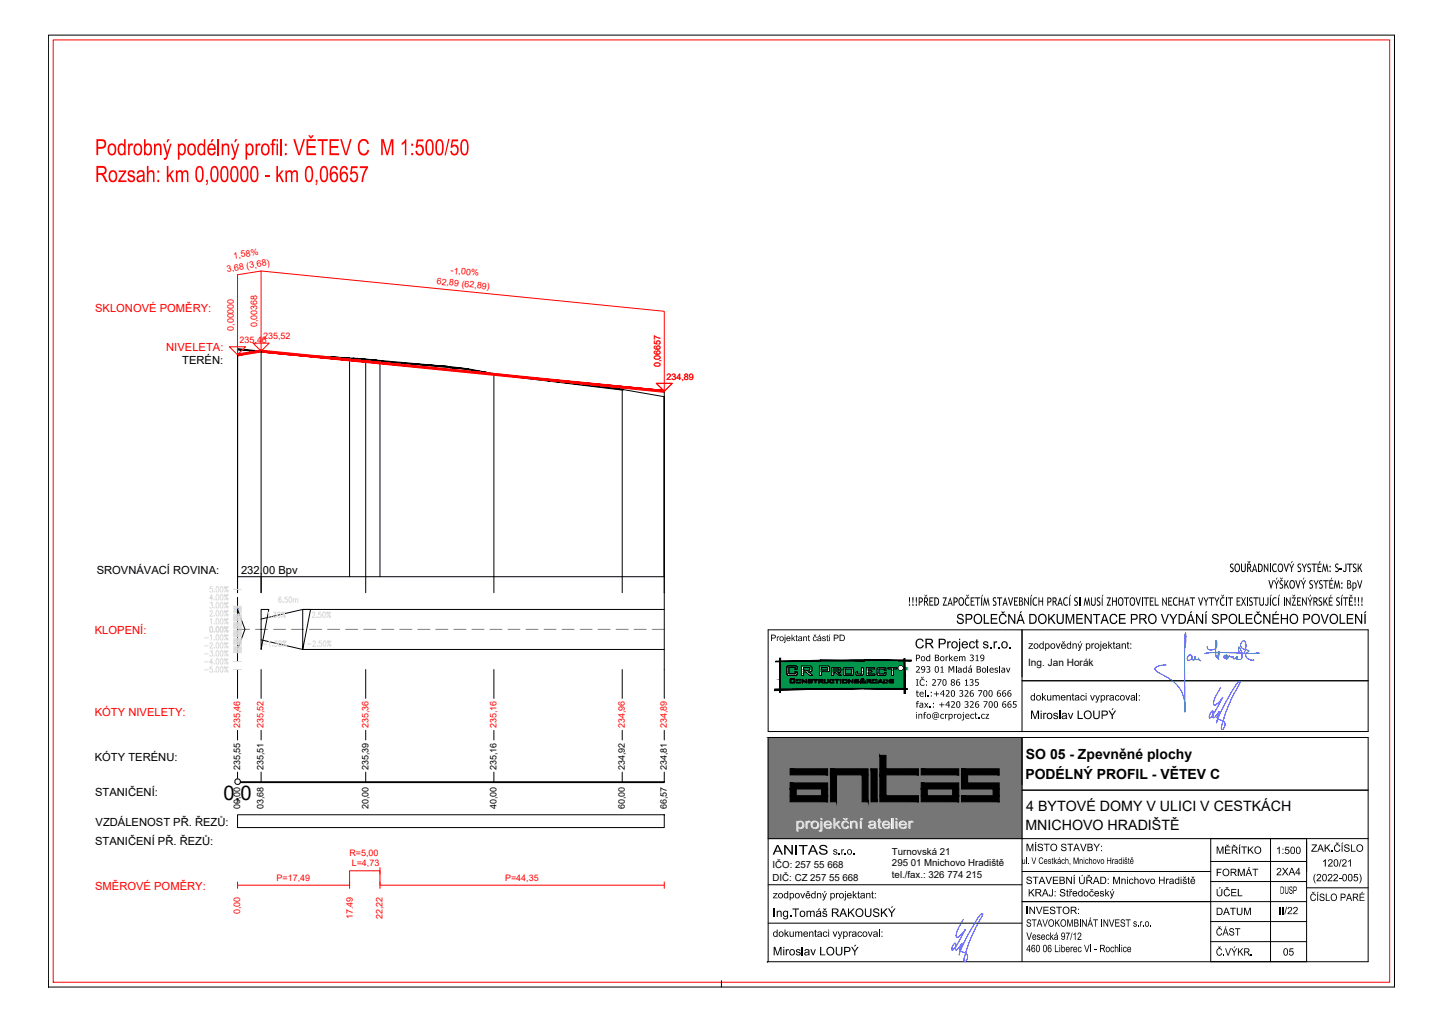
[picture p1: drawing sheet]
<svg xmlns="http://www.w3.org/2000/svg" width="420mm" height="297mm" viewBox="0 0 420 297" stroke-linecap="round" stroke-linejoin="round" font-family="sans-serif">
<defs><g id="words">
<g font-size="7.3" fill="#f00">
<text x="27.7" y="45.1">Podrobný podélný profil: VĚTEV C M 1:500/50</text>
<text x="27.6" y="53">Rozsah: km 0,00000 - km 0,06657</text>
</g>
<text font-size="5.9" x="65.1" y="232.8">0,0</text>
<text font-size="4.7" fill="#dadada" x="231.4" y="241">projekční atelier</text>
<text font-size="4.5" x="278.2" y="181.5">SPOLEČNÁ DOKUMENTACE PRO VYDÁNÍ SPOLEČNÉHO POVOLENÍ</text>
<g font-size="4.4">
<text x="266.2" y="188.6">CR Project s.r.o.</text>
<text x="224.9" y="248.6">ANITAS</text>
</g>
<g font-size="4.1">
<text x="298.5" y="221">SO 05 - Zpevněné plochy</text>
<text x="298.4" y="226.6">PODÉLNÝ PROFIL - VĚTEV C</text>
<text x="298.6" y="235.9">4 BYTOVÉ DOMY V ULICI V CESTKÁCH</text>
<text x="298.4" y="241.6">MNICHOVO HRADIŠTĚ</text>
</g>
<g font-size="3.9">
<text x="357.8" y="166.4">SOUŘADNICOVÝ SYSTÉM: S-JTSK</text>
<text x="369" y="171.3">VÝŠKOVÝ SYSTÉM: BpV</text>
<text x="264.1" y="176.2">!!!PŘED ZAPOČETÍM STAVEBNÍCH PRACÍ SI MUSÍ ZHOTOVITEL NECHAT VYTYČIT EXISTUJÍCÍ INŽENÝRSKÉ SÍTĚ!!!</text>
</g>
<g font-size="3.8">
<text x="299.7" y="209.2">Miroslav LOUPÝ</text>
<text x="224.9" y="266.8">Ing.Tomáš RAKOUSKÝ</text>
<text x="224.9" y="277.9">Miroslav LOUPÝ</text>
</g>
<g font-size="3.3" fill="#f00">
<text x="27.7" y="90.7">SKLONOVÉ POMĚRY:</text>
<text x="48.4" y="102.2">NIVELETA:</text>
<text x="27.6" y="184.5">KLOPENÍ:</text>
<text x="27.6" y="208.3">KÓTY NIVELETY:</text>
<text x="27.7" y="259">SMĚROVÉ POMĚRY:</text>
</g>
<g font-size="3.3">
<text x="53" y="105.9">TERÉN:</text>
<text x="28.1" y="167">SROVNÁVACÍ ROVINA:</text>
<text x="70.1" y="167">232,00 Bpv</text>
<text x="299.2" y="188.7">zodpovědný projektant:</text>
<text x="299.7" y="203.8">dokumentaci vypracoval:</text>
<text x="27.6" y="221.4">KÓTY TERÉNU:</text>
<text x="27.7" y="231.7">STANIČENÍ:</text>
<text x="27.7" y="245.9">STANIČENÍ PŘ. ŘEZŮ:</text>
<text x="27.8" y="240.3">VZDÁLENOST PŘ. ŘEZŮ:</text>
<text x="242.3" y="248.6">s.r.o.</text>
<text x="298.5" y="247.6">MÍSTO STAVBY:</text>
<text x="353.8" y="248.4">MĚŘÍTKO</text>
<text x="371.2" y="248.4">1:500</text>
<text x="381.5" y="247.8">ZAK.ČÍSLO</text>
<text x="298.5" y="257.2">STAVEBNÍ ÚŘAD: Mnichovo Hradiště</text>
<text x="353.8" y="254.9">FORMÁT</text>
<text x="371.3" y="254.6">2XA4</text>
<text x="382" y="256.4">(2022-005)</text>
<text x="384.7" y="252.1">120/21</text>
<text x="224.9" y="261.3">zodpovědný projektant:</text>
<text x="299.1" y="260.8">KRAJ: Středočeský</text>
<text x="353.8" y="260.7">ÚČEL</text>
<text x="372.4" y="260">DUSP</text>
<text x="381.1" y="262.1">ČÍSLO PARÉ</text>
<text x="298.5" y="265.9">INVESTOR:</text>
<text x="298.6" y="269.6">STAVOKOMBINÁT INVEST s.r.o.</text>
<text x="353.8" y="266.2">DATUM</text>
<text x="372.1" y="266">II/22</text>
<text x="224.9" y="272.6">dokumentaci vypracoval:</text>
<text x="298.6" y="273.4">Vesecká 97/12</text>
<text x="353.8" y="272.2">ČÁST</text>
<text x="298.6" y="277">460 06 Liberec VI - Rochlice</text>
<text x="353.8" y="278">Č.VÝKR.</text>
<text x="373.3" y="278">05</text>
</g>
<g font-size="3.1">
<text x="266.3" y="192.3">Pod Borkem 319</text>
<text x="266.4" y="195.7">293 01 Mladá Boleslav</text>
<text x="266.4" y="199.5">IČ: 270 86 135</text>
<text x="266.5" y="202.7">tel.:+420 326 700 666</text>
<text x="266.3" y="209.1">info@crproject.cz</text>
<text x="266.5" y="205.9">fax.: +420 326 700 665</text>
</g>
<g font-size="2.9">
<text x="224.1" y="186.5">Projektant části PD</text>
<text x="299.2" y="193.9">Ing. Jan Horák</text>
<text x="297.3" y="251.3">ul. V Cestkách, Mnichovo Hradiště</text>
</g>
<g font-size="2.8">
<text x="259.5" y="248.7">Turnovská 21</text>
<text x="224.8" y="252.4">IČO: 257 55 668</text>
<text x="224.8" y="256.3">DIČ: CZ 257 55 668</text>
<text x="259.5" y="252">295 01 Mnichovo Hradiště</text>
<text x="259.5" y="255.4">tel./fax.: 326 774 215</text>
</g>
<g font-size="2.6" fill="#f00">
<text x="68.1" y="75.2" transform="rotate(-9 68.1 75.2)">1,58%</text>
<text x="66.1" y="79.1" transform="rotate(-9 66.1 79.1)">3,68 (3,68)</text>
<text x="127" y="82.7" transform="rotate(6 127 82.7)">62,89 (62,89)</text>
<text x="131" y="79.5" transform="rotate(6 131 79.5)">-1,00%</text>
<text x="74.9" y="95.2" transform="rotate(-90 74.9 95.2)">0,00368</text>
<text x="68" y="96.3" transform="rotate(-90 68 96.3)">0,00000</text>
<text x="69.7" y="99.8">235,46</text>
<text x="76.6" y="98.7">235,52</text>
<text x="192.2" y="106.9" transform="rotate(-90 192.2 106.9)">0,06657</text>
<text x="193.9" y="110.5">234,89</text>
<text x="69.8" y="211.9" transform="rotate(-90 69.8 211.9)">235,46</text>
<text x="76.7" y="211.9" transform="rotate(-90 76.7 211.9)">235,52</text>
<text x="107.2" y="211.9" transform="rotate(-90 107.2 211.9)">235,36</text>
<text x="144.5" y="211.9" transform="rotate(-90 144.5 211.9)">235,16</text>
<text x="181.8" y="211.9" transform="rotate(-90 181.8 211.9)">234,96</text>
<text x="194" y="211.9" transform="rotate(-90 194 211.9)">234,89</text>
<text x="101.7" y="248.9">R=5,00</text>
<text x="80.5" y="256.4">P=17,49</text>
<text x="102.4" y="252">L=4,73</text>
<text x="147" y="256.4">P=44,35</text>
<text x="69.8" y="266" transform="rotate(-90 69.8 266)">0,00</text>
<text x="102.6" y="267.4" transform="rotate(-90 102.6 267.4)">17.49</text>
<text x="111.3" y="267.4" transform="rotate(-90 111.3 267.4)">22,22</text>
</g>
<g font-size="2.6">
<text x="69.8" y="224" transform="rotate(-90 69.8 224)">235,55</text>
<text x="76.7" y="224" transform="rotate(-90 76.7 224)">235,51</text>
<text x="107.2" y="224" transform="rotate(-90 107.2 224)">235,39</text>
<text x="144.5" y="224" transform="rotate(-90 144.5 224)">235,16</text>
<text x="181.8" y="224" transform="rotate(-90 181.8 224)">234,92</text>
<text x="194" y="224" transform="rotate(-90 194 224)">234,81</text>
<text x="69.8" y="235.4" transform="rotate(-90 69.8 235.4)">00,00</text>
<text x="76.7" y="235.5" transform="rotate(-90 76.7 235.5)">03,68</text>
<text x="107.2" y="235.4" transform="rotate(-90 107.2 235.4)">20,00</text>
<text x="144.5" y="235.4" transform="rotate(-90 144.5 235.4)">40,00</text>
<text x="181.8" y="235.4" transform="rotate(-90 181.8 235.4)">60,00</text>
<text x="194" y="235.5" transform="rotate(-90 194 235.5)">66,57</text>
</g>
</g></defs>
<!-- layer: C3D-PROFIL-TEREN -->
<path d="M69.1 101.4v.3l15.6 1.4zM69.1 101.7l15.6 1.4v.2zM84.7 103.1v.2l17 .9zM84.7 103.3l17 .9v.2zM101.7 104.2v.2l1.2-.2zM101.7 104.4l1.2-.2-.1 .3zM102.9 104.2l-.1 .3 1.2-.2zM102.8 104.5l1.2-.2-.1 .3zM104 104.3l-.1 .3 1.2-.2zM103.9 104.6l1.2-.2-.1 .3zM105.1 104.4l-.1 .3 1.2-.2zM105 104.7l1.2-.2-.1 .2zM106.2 104.5l-.1 .2 1.2-.1zM106.1 104.7l1.2-.1-.1 .3zM107.3 104.6l-.1 .3 1.2-.2zM107.2 104.9l1.2-.2-.1 .3zM108.4 104.7l-.1 .3 1.2-.2zM108.3 105l1.2-.2-.1 .2zM109.5 104.8l-.1 .2 1.2-.1zM109.4 105l1.2-.1-.1 .3zM110.6 104.9l-.1 .3 20.3 1.5zM110.5 105.2l20.3 1.5v.2zM130.8 106.7v.2l5.4 .4zM130.8 106.9l5.4 .4-.1 .2zM136.2 107.3l-.1 .2 6.5 1zM136.1 107.5l6.5 1v.3zM142.6 108.5v.3l38.7 4.4zM142.6 108.8l38.7 4.4v.3z" fill="#000" stroke="#000" stroke-width=".29"/>
<path d="M181.3 113.3l12 2.1" fill="none" stroke="#000" stroke-width=".29"/>
<!-- layer: C3D-ZOBPROF-RASTR-VERHL -->
<path d="M69.1 101.6v66.2M193.3 115.4v52.4" fill="none" stroke="#000" stroke-width=".29"/>
<!-- layer: C3D-ZOBPROF-RASTR-HORGEOM -->
<path d="M69.1 101.6v66.2M101.7 104.3v63.5M110.6 105v62.8M193.3 115.4v52.4" fill="none" stroke="#000" stroke-width=".29"/>
<!-- layer: C3D-ZOBPROF-RASTR-VERVEDL -->
<path d="M106.4 104.7v63.1M143.7 108.8v59M181 113.3v54.5" fill="none" stroke="#000" stroke-width=".29"/>
<!-- layer: C3D-ZOBPROF-SROV-ROVINA -->
<path d="M69.1 167.8h124.2" fill="none" stroke="#000" stroke-width=".29"/>
<!-- layer: C3D-ZOBPROF-PROUZEK-POPIS -->
<g fill="none" stroke="#000" stroke-width=".29">
<path d="M69.1 227.4h124.2v.3h-124.2zM69.1 237h124.2v3.8h-124.2z"/>
<circle cx="69.1" cy="227.4" r=".83"/>
</g>
<!-- layer: C3D-ZOBPROF-PROUZEK-NAVRH -->
<path d="M69.1 257.5h32.6v-4.2h8.9v4.2h82.7M69.1 256.6v1.9M101.7 256.6v1.9M110.6 252.4v1.9M110.6 256.6v1.9M193.3 256.6v1.9" fill="none" stroke="#f00" stroke-width=".29"/>
<!-- layer: C3D-PROFIL-POPIS -->
<path d="M69.1 101.6v70.8M76 102.2v70.2M193.3 113.8v58.6" fill="none" stroke="#000" stroke-width=".29"/>
<!-- layer: C3D-ZOBPROF-PROUZEK-TEREN -->
<g fill="none" stroke="#000" stroke-width=".29">
<path d="M69.1 167.8v4.6M69.1 173.8v4.6M76 167.8v4.6M106.4 167.8v4.6M143.7 167.8v4.6M181 167.8v4.6M193.3 167.8v35.4M69.1 187.8v4.7M69.1 194.8v8.4M76 194.8v8.4M106.4 194.8v8.4M143.7 194.8v8.4"/>
<path d="M181 194.8v8.4M69.1 212.5v2.8M76 212.5v2.8M106.4 212.5v2.8M143.7 212.5v2.8M181 212.5v2.8M193.3 212.5v2.8M69.1 224.6v2.8M76 224.6v2.8M106.4 224.6v2.8M143.7 224.6v2.8M181 224.6v2.8"/>
<path d="M193.3 224.6v2.8"/>
</g>
<!-- layer: C3D-ZOBPROF-PROUZEK-POPIS -->
<path d="M68.5 226.7v1.4l1.2-1.4zM69.7 226.7v1.4h-1.2z" fill="#fff" stroke="#fff" stroke-width=".29"/>
<!-- layer: C3D-PROFIL-NIVELETA -->
<path d="M69.1 103l.1 .5 6.8-1.6zM69.2 103.5l6.8-1.6v.5zM76 101.9v.5l117.3 11.2zM76 102.4l117.3 11.2-.1 .5z" fill="#f00" stroke="#f00" stroke-width=".29"/>
<!-- layer: C3D-PROFIL-POPIS-NIVELETA -->
<path d="M76 78.8l117.3 11.8v23.2M73.6 99.8h4.7l-2.3 2.4zM66.7 100.9h4.7l-2.3 2.3zM76 102.2v-23.4l-6.9 1.1v23.3M191 111.5h4.6l-2.3 2.3z" fill="none" stroke="#f00" stroke-width=".29"/>
<!-- layer: Klopeni -->
<g fill="none" stroke="#808080" stroke-width=".29">
<path d="M69.1 183.1h3.5M74.4 183.1h3.4M79.6 183.1h3.5M84.8 183.1h3.5M90.1 183.1h3.5M95.3 183.1h3.5M100.6 183.1h3.5M105.8 183.1h3.5M111.1 183.1h3.5M116.3 183.1h3.5M121.6 183.1h3.5M126.8 183.1h3.5"/>
<path d="M132.1 183.1h3.5M137.3 183.1h3.5M142.6 183.1h3.4M147.8 183.1h3.5M153.1 183.1h3.4M158.3 183.1h3.5M163.6 183.1h3.4M168.8 183.1h3.5M174 183.1h3.5M179.3 183.1h3.5M184.5 183.1h3.5M189.8 183.1h3.5"/>
</g>
<!-- layer: C3D-TRASA-SCHEMA-KLOPENI -->
<path d="M193.3 177.3h-105.2l-12.1 2.8M76 186.2l12.1 2.7h105.2" fill="none" stroke="#000" stroke-width=".29"/>
<g fill="none" stroke="#dcdcdc" stroke-width=".29">
<path d="M61.1 178l.1-.3 .4-.1 .2 .5-.8 1.2h.9M61.2 175.3h.6l-.3 .7a.47 .47 0 0 1 .3 .7 .47 .47 0 0 1-.8-.1M61.8 170.7h-.6l-.1 .6a.48 .48 0 0 1 .7 .1 .48 .48 0 0 1-.1 .6 .48 .48 0 0 1-.7 0M61.9 174h-.9l.6-1v1.6M62.3 179.1v.2zM62.3 176.8v.1zM62.3 174.4v.2zM62.3 172.1v.2zM63 177.7a.79 .79 0 0 1 .8 .7 .79 .79 0 0 1-.5 .9l-.4-.3zM63 175.4l.2-.1a.88 .88 0 0 1 .5 .8 .88 .88 0 0 1-.5 .8l-.3-.7zM63 173.1l.2-.1a.88 .88 0 0 1 .5 .8 .88 .88 0 0 1-.5 .8l-.3-.7zM63 170.7h.2a.88 .88 0 0 1 .5 .8 .88 .88 0 0 1-.5 .8l-.3-.7z"/>
<path d="M64.2 177.7l.2-.1a.92 .92 0 0 1 0 1.7l-.4-.7zM64.2 175.4l.2-.1a.92 .92 0 0 1 0 1.6l-.4-.7zM64.2 173.1l.2-.1a.92 .92 0 0 1 0 1.6l-.4-.7zM64.2 170.7h.2a.92 .92 0 0 1 0 1.6l-.4-.7zM65.6 180l.1 .3-.3 .2-.1-.3 .1-.2 .5 .1 .5-.1-1.1 1.6M65.6 177.6l.1 .4-.3 .2-.1-.3 .1-.3 .5 .2 .5-.2-1.1 1.7M65.6 175.3l.1 .3-.3 .3-.1-.3 .1-.3 .5 .2 .5-.2-1.1 1.6M65.6 173l.1 .3-.3 .2-.1-.3 .1-.2 .5 .2 .5-.2-1.1 1.6M65.6 170.7l.1 .3-.3 .2-.1-.3 .1-.2 .5 .1 .5-.1-1.1 1.6M66 178.8l.4 .1-.2 .4zM66 176.5h.4l-.2 .4zM66 174.1l.4 .1-.2 .4z"/>
<path d="M66 171.8l.4 .1-.2 .4zM67.9 176.4h2.4M67.9 176.6h2.4M67.9 176.8h2.4M67.9 177.1h2.4M67.9 177.3h2.4M67.9 177.5h2.4M67.9 177.8h2.4M67.9 178h2.4M67.9 178.2h2.4M67.9 171.5h2.4M67.9 178.7h2.4"/>
<path d="M67.9 178.9h2.4M67.9 179.2h2.4M67.9 179.4h2.4M67.9 179.6h2.4M67.9 179.8h2.4M77.9 178.4l.3-.3v1.6M79.1 179.5h.1M79.7 178.1h.6l-.3 .6a.48 .48 0 0 1 .4 .7 .48 .48 0 0 1-.9 0M80.9 178.2l.2-.1a.88 .88 0 0 1 .5 .8 .88 .88 0 0 1-.5 .8l-.3-.7zM81.8 173.9l-.2-.2a.94 .94 0 0 0-.1 1.6 .46 .46 0 0 0 .4-.7 .46 .46 0 0 0-.8-.1v.2M82.2 178.1l.1 .4-.2 .1-.2-.3 .2-.2 .4 .1 .5-.1-1.1 1.6M82.4 175.1h.1"/>
<path d="M82.7 179.2l.3 .1-.1 .4-.3-.2zM83.6 173.7h-.6l-.1 .6a.47 .47 0 0 1 .7 .1 .47 .47 0 0 1-.1 .7 .47 .47 0 0 1-.7-.1M84.2 173.8l.2-.1a.88 .88 0 0 1 .5 .8 .88 .88 0 0 1-.5 .8l-.3-.3zM85.3 174.5l.2-.2h.4l.1 1M85.3 174.2v1.1M86 174.5l.3-.3 .3 .1v1M90.9 178.4l.2-.3 .5 .3-.8 1.3h.9M92.2 179.5h.1M93.4 178.1h-.6l-.1 .6a.48 .48 0 0 1 .7 .1 .48 .48 0 0 1-.1 .7 .48 .48 0 0 1-.6-.1M94.1 178.2l.1-.1a.88 .88 0 0 1 .5 .8 .88 .88 0 0 1-.5 .8l-.3-.7zM95.4 178.1v.4l-.2 .1-.1-.3 .1-.2 .5 .1 .5-.1-1.1 1.6M95.8 179.2l.4 .1-.2 .4-.3-.2z"/>
<path d="M59.5 185.6h1.1M59.5 187.9h1.1M59.5 190.2h1.1M59.5 192.5h1.1M59.5 194.9h1.1M61.1 187.4l.2-.4 .5 .1v.3l-.8 1.2h.9M61.2 189.3h.6l-.3 .6a.47 .47 0 0 1 .4 .7 .47 .47 0 0 1-.9 0M61.2 182.4l.2-.1a.89 .89 0 0 1 0 1.6l-.3-.3zM61.2 180.3l.3-.3v1.6M61.2 185l.3-.3v1.5M61.8 194h-.6l-.1 .7a.48 .48 0 0 1 .7 0 .48 .48 0 0 1-.1 .7 .48 .48 0 0 1-.7-.1M61.9 192.7h-.9l.6-1v1.5"/>
<path d="M62.3 186.1h.1M62.3 188.4h.1M62.3 190.8h.1M62.3 183.7v.2zM62.3 181.4v.2zM62.3 193.1h.1M62.3 195.4h.1M63 182.4a.79 .79 0 0 1 .8 .6 .79 .79 0 0 1-.5 .9l-.4-.3zM63 180.1a.79 .79 0 0 1 .8 .6 .79 .79 0 0 1-.5 .9l-.4-.3zM63 184.7a.79 .79 0 0 1 .8 .7 .79 .79 0 0 1-.5 .8l-.4-.3zM63 187.1l.2-.1a.85 .85 0 0 1 .5 .8 .85 .85 0 0 1-.5 .8l-.3-.3zM63 189.4l.2-.1a.85 .85 0 0 1 .5 .8 .85 .85 0 0 1-.5 .8l-.3-.3z"/>
<path d="M63 191.7h.2a.85 .85 0 0 1 .5 .7 .85 .85 0 0 1-.5 .8l-.3-.3zM63 194.1l.2-.1a.85 .85 0 0 1 .5 .8 .85 .85 0 0 1-.5 .8l-.3-.3zM64.2 182.4l.3-.1a.95 .95 0 0 1-.1 1.6l-.4-.7zM64.2 180.1l.2-.1a.92 .92 0 0 1 0 1.6l-.4-.7zM64.2 184.7h.3a.95 .95 0 0 1-.1 1.5l-.4-.6zM64.2 187.1l.2-.1a.89 .89 0 0 1 0 1.6l-.4-.7zM64.2 189.4l.2-.1a.89 .89 0 0 1 0 1.6l-.4-.7zM64.2 191.7h.2a.89 .89 0 0 1 0 1.5l-.4-.7zM64.2 194.1l.2-.1a.89 .89 0 0 1 0 1.6l-.4-.7zM65.6 182.3l.1 .3-.3 .3-.1-.5 1.1-.1-1.1 1.6M65.6 184.7l.1 .3-.3 .2-.1-.5h1.1l-1.1 1.5M65.6 187l.1 .3-.3 .2-.1-.3 .1-.2h1l-1.1 1.6"/>
<path d="M65.6 189.3l.1 .3-.3 .2-.1-.3 .1-.2h1l-1.1 1.6M65.6 191.7l.1 .3-.3 .2-.1-.3 .1-.2h1l-1.1 1.5M65.6 194l.1 .3-.3 .2-.1-.3 .1-.2 .5 .2 .5-.2-1.1 1.6M66 183.4l.4 .1-.2 .4zM66 181.1l.4 .1-.2 .4zM67.9 192.5h2.4M67.9 194.8h2.4M67.9 180.1h2.4M67.9 180.3h2.4M67.9 180.6h2.4M67.9 181h2.4M67.9 181.2h2.4"/>
<path d="M67.9 181.5h2.4M67.9 181.7h2.4M67.9 182h2.4M67.9 182.2h2.4M67.9 182.4h2.4M67.9 182.6h2.4M67.9 182.9h2.4M67.9 183.4h2.4M67.9 183.6h2.4M67.9 183.8h2.4M67.9 184h2.4M67.9 184.3h2.4"/>
<path d="M67.9 184.5h2.4M67.9 184.8h2.4M67.9 185h2.4M67.9 185.2h2.4M67.9 185.7h2.4M67.9 185.9h2.4M67.9 186.2h2.4M67.9 186.4h2.4M67.9 186.6h2.4M67.9 186.8h2.4M67.9 187.1h2.4M67.9 187.3h2.4"/>
<path d="M67.9 187.6h2.4M67.9 188h2.4M67.9 188.2h2.4M67.9 188.5h2.4M67.9 188.7h2.4M67.9 188.9h2.4M67.9 189.2h2.4M67.9 189.4h2.4M67.9 189.7h2.4M67.9 189.9h2.4M76.5 187.4h1.1M78.2 186.7l.3-.2v1.6"/>
<path d="M79.4 187.9v.2zM80 186.5h.6l-.4 .5a.47 .47 0 0 1 .5 .8 .47 .47 0 0 1-.9-.1M81.2 186.5h.2a.88 .88 0 0 1 .5 .8 .88 .88 0 0 1-.5 .8l-.3-.7zM82.6 186.5v.4l-.2 .1-.2-.3 .3-.2 .4 .1 .4-.1-1.1 1.6M83 187.6l.3 .1-.1 .4-.3-.2zM89.5 187.4h1M91 186.8l.3-.3 .5 .2-.8 1.4h.8M92.3 187.9h.1M93.5 186.5h-.6l-.1 .6a.48 .48 0 0 1 .7 0 .48 .48 0 0 1 0 .7 .48 .48 0 0 1-.7-.1M94.2 186.5h.1a.88 .88 0 0 1 .6 .8 .88 .88 0 0 1-.6 .8l-.3-.7zM95.5 186.5l.1 .4-.3 .1-.1-.3 .2-.2 .4 .1 .5-.1-1.1 1.6M95.9 187.6l.4 .1-.2 .4z"/>
<circle cx="66.1" cy="188.3" r=".24"/>
<circle cx="66.1" cy="186" r=".24"/>
<circle cx="66.1" cy="190.6" r=".24"/>
<circle cx="66.2" cy="195.3" r=".25"/>
<circle cx="66.2" cy="193" r=".25"/>
</g>
<path d="M69.1 177.1h.1M69.1 188.8h.1" fill="none" stroke="#0ff" stroke-width=".29"/>
<!-- layer: PP-Popisek -->
<path d="M69.1 177.3l2.2 5.8-2.2 5.8zM76 177.3h2.2l-2.2 11.6zM88.1 177.3h2.3l-2.3 11.6z" fill="none" stroke="#000" stroke-width=".29"/>
<!-- layer: 0 -->
<path d="M14.1 10.2h391.7v277h-391.7z" fill="none" stroke="#000" stroke-width=".29"/>
<!-- layer: TABULKA -->
<path d="M15.5 11.6h388.9v274.2h-388.9z" fill="none" stroke="#f00" stroke-width=".29"/>
<!-- layer: CR_sklon -->
<path d="M405.8 10.2v277" fill="none" stroke="#000" stroke-width=".29"/>
<!-- layer: TABULKA -->
<path d="M14.1 285.3v1.9M209.9 285.3v1.9" fill="none" stroke="#000" stroke-width=".29"/>
<!-- layer: CR_Tabulka -->
<g fill="none" stroke="#000" stroke-width=".29">
<path d="M223.5 183.2h174.6v29.6h-174.6zM229 193.9l.5-.2 2.3 .1 .2 .9h-.7v-.5h-1.7v1.8h1.7v-.6l.7 .2-.1 .8h-2.8l-.2-.3zM229.9 197.5h1.3l.1 .4h-.3v-.2h-.9v.8h.9v-.3l.3 .1-.1 .4h-1.3zM231.7 197.7h1.2l.1 .9-1.3 .1zM231.9 197.9h.9v.7h-.9zM233.2 193.7l2.8 .1 .2 .4v1l-.3 .3h-.7l1.3 1h-.9l-1.2-1h-.6v1h-.6zM233.4 197.7l1.1 .7v-.7h.3v1l-1.1-.7v.7h-.3zM233.8 194.2h1.7l.1 .6-1.8 .2zM235.2 197.8l1.1-.1 .1 .2-1-.1v.3h1v.6h-1.2l-.1-.2 1.1 .1v-.3h-1zM236.6 197.7h1.3v.1h-.5v.9h-.3v-.9h-.5zM238.2 197.7h1.1l.1 .6h-.4l.6 .4h-.4l-.5-.4h-.3v.4h-.2zM238.4 193.7h2.7l.3 .3v1.1l-.3 .3h-2.1v1.1h-.6z"/>
<path d="M238.4 197.8h.7l.1 .3h-.8zM239 194.2h1.7l.1 .7-1.8 .1zM239.7 197.7h.3v.9h.8v-.9h.2v1h-1.2zM241.5 197.7h1.1l.1 .3-1-.1v.7h.7v-.3h.3l-.1 .4h-1.1zM242 194.2l2.5 .1 .2 .3-.1 .9-.8 .2 1.1 .8h-.8l-1-.8h-.5v.8h-.6zM242.6 194.6h1.4l.1 .6-1.5 .1zM242.9 197.7h1.3v.1h-.5v.9h-.3v-.9h-.5zM244.5 197.7h.3v1h-.3zM245.2 197.7h1.3v1h-1.3zM245.4 197.9h.8v.7h-.8zM245.4 194.4l2.8-.1 .2 .2-.1 1.9-.2 .1-2.6-.1zM245.9 194.7h1.9v1.4h-1.9z"/>
<path d="M246.9 197.7l1.1 .7v-.7h.2v1l-1.1-.7v.7h-.2zM248.7 197.7h1.1l.1 .2-.3 .1-.7-.2v.3h.9l.1 .5-1.2 .1-.1-.2 1 .1v-.3h-.9zM249 195.5l.5-.1v.7h1.1v-1.9h.6l-.1 2.2-1.9 .1zM250.4 198.3l.4-.2 .3 .3-.7 .1zM250.5 197.5h.8l.1 .3-.7-.1 .7 .6 .3-.3 .2 .1-.4 .3 .5 .3-.6-.1-1.1 .1-.1-.5 .4-.3zM252 194.2h2.5v.4h-1.9v.5h1.1v.5h-1.1v.5h2v.4h-2.6zM252.3 197.7h1.1l.1 .5-.4 .1 .5 .4h-.4l-.4-.4h-.3v.4h-.2zM252.5 197.8h.7v.3h-.7zM253.8 197.7h1.4v1h-1.4zM254.1 197.9h.8v.7h-.8zM255.3 194.4l2.4-.1 .1 .7-.5 .1v-.4h-1.5v1.4h1.5v-.5l.5 .1v.7l-2.5 .1-.1-.3zM256 197.7h.3l.6 1-.4-.2-1.1 .2z"/>
<path d="M256.1 197.8l.3 .5h-.5zM257.1 197.7h1.1l.3 .7-.4 .3h-1zM257.4 197.8l.7 .1 .1 .5-.8 .2zM258.3 194.2h2.8v.4h-1.1v1.9h-.6v-1.9h-1.1zM258.9 197.7h1.1v.2l-.9-.1v.3h.9v.5l-1.1 .1-.1-.2 1 .1v-.3h-.9zM297.4 183.2v29.6M297.4 198h100.7M223.5 214.6h174.6v65.2h-174.6zM297.4 214.6v65.2M297.4 229.9h100.7M223.5 244h174.6M223.5 257.4h73.9"/>
<path d="M297.4 253.5h54.9M352.3 244v35.8M352.3 256.5h27.9M352.3 250.6h27.9M369.7 244v35.8M380.2 244v35.8M380.2 258.3h17.9M223.3 279.9h.1M223.5 268.6h73.9M297.4 262.3h82.8M352.3 274h27.9M352.3 268.1h27.9"/>
<circle cx="262.1" cy="194.3" r=".7"/>
</g>
<g fill="#dbdbdb" stroke="#dbdbdb" stroke-width=".29">
<path d="M256.2 219.9l1.8 3.9v-3.9zM256.2 219.9l1.8 3.9h-1.8z"/>
<path d="M280 223.8l10.9 1.8v-1.8zM280 223.8l10.9 1.8h-10.9z"/>
<path d="M268.3 223.8l10.8 1.8v-1.8zM268.3 223.8l10.8 1.8h-10.8z"/>
<path d="M256.2 223.8l11.2 1.8v-1.8zM256.2 223.8l11.2 1.8h-11.2z"/>
<path d="M241.8 223.8l11 1.8v-1.8zM241.8 223.8l11 1.8h-11z"/>
<path d="M230.1 223.8l10.9 1.8v-1.8zM230.1 223.8l10.9 1.8h-10.9z"/>
<path d="M280 225.6l1.8 2.3v-2.3zM280 225.6l1.8 2.3h-1.8z"/>
<path d="M280 227.9l10.9 1.8v-1.8zM280 227.9l10.9 1.8h-10.9z"/>
<path d="M268.3 227.9l10.8 1.8v-1.8zM268.3 227.9l10.8 1.8h-10.8z"/>
<path d="M230.1 227.9l10.9 1.8v-1.8zM230.1 227.9l10.9 1.8h-10.9z"/>
<path d="M289.2 229.7l1.7 2v-2zM289.2 229.7l1.7 2h-1.7z"/>
<path d="M277.4 229.7l1.7 2v-2zM277.4 229.7l1.7 2h-1.7z"/>
<path d="M268.3 229.7l1.7 2v-2zM268.3 229.7l1.7 2h-1.7z"/>
<path d="M256.2 225.6l1.8 6.1v-6.1zM256.2 225.6l1.8 6.1h-1.8z"/>
<path d="M239.3 229.7l1.7 2v-2zM239.3 229.7l1.7 2h-1.7z"/>
<path d="M230.1 229.7l1.8 2v-2zM230.1 229.7l1.8 2h-1.8z"/>
<path d="M280 231.7l10.9 1.8v-1.8zM280 231.7l10.9 1.8h-10.9z"/>
<path d="M268.3 231.7l10.8 1.8v-1.8zM268.3 231.7l10.8 1.8h-10.8z"/>
<path d="M256.2 231.7l11.2 1.8v-1.8zM256.2 231.7l11.2 1.8h-11.2z"/>
<path d="M253.6 223.8l1.8 9.7v-9.7zM253.6 223.8l1.8 9.7h-1.8z"/>
<path d="M251 225.6l1.8 7.9v-7.9zM251 225.6l1.8 7.9h-1.8z"/>
<path d="M241.8 225.6l1.8 7.9v-7.9zM241.8 225.6l1.8 7.9h-1.8z"/>
<path d="M230.1 231.7l10.9 1.8v-1.8zM230.1 231.7l10.9 1.8h-10.9z"/>
</g>
<path d="M223.5 214.6l73.9 29.4v-29.4zM223.5 214.6l73.9 29.4h-73.9z" fill="#767676" stroke="#767676" stroke-width=".29"/>
<g fill="#000" stroke="#000" stroke-width=".29">
<path d="M263.1 191.6l.3 10.1-.1-10.1zM263.1 191.6l.3 10.1h-.4z"/>
<path d="M251.5 192h13.7v.2zM251.5 192v.2h13.7zM238.6 192.1l12.9-.1v.2zM238.6 192.1v.2l12.9-.1zM225.7 192.4l12.9-.3v.2zM225.7 192.4l12.9-.1z"/>
<path d="M226.8 191.5l.1 10h.2zM226.8 191.5h.3v10z"/>
<path d="M235.2 200.3h9.9v.2zM235.2 200.3v.3l9.9-.1zM225.4 200.5l9.8-.2v.3zM225.4 200.5v.4l9.8-.3z"/>
<path d="M245.1 200.5l6.4-.2zM245.1 200.3h6.4l-6.4 .2z"/>
<path d="M256 219.8l1.8 3.9v-3.9zM256 219.8l1.8 3.9h-1.8z"/>
<path d="M251.5 200.3h12.5v.3zM251.5 200.3l12.5 .3z"/>
<path d="M229.9 229.5l1.8 2v-2zM229.9 229.5l1.8 2h-1.8z"/>
<path d="M229.9 223.7l10.9 1.7v-1.7zM229.9 223.7l10.9 1.7h-10.9z"/>
<path d="M229.9 227.8l10.9 1.7v-1.7zM229.9 227.8l10.9 1.7h-10.9z"/>
<path d="M239 229.5l1.8 2v-2zM239 229.5l1.8 2h-1.8z"/>
<path d="M229.9 231.5l10.9 1.8v-1.8zM229.9 231.5l10.9 1.8h-10.9z"/>
<path d="M241.6 225.4l1.8 7.9v-7.9zM241.6 225.4l1.8 7.9h-1.8z"/>
<path d="M241.6 223.7l11 1.7v-1.7zM241.6 223.7l11 1.7h-11z"/>
<path d="M250.9 225.4l1.7 7.9v-7.9zM250.9 225.4l1.7 7.9h-1.7z"/>
<path d="M253.4 223.7l1.8 9.6v-9.6zM253.4 223.7l1.8 9.6h-1.8z"/>
<path d="M256 225.4l1.8 6.1v-6.1zM256 225.4l1.8 6.1h-1.8z"/>
<path d="M256 223.7l11.2 1.7v-1.7zM256 223.7l11.2 1.7h-11.2z"/>
<path d="M256 231.5l11.2 1.8v-1.8zM256 231.5l11.2 1.8h-11.2z"/>
<path d="M268 229.5l1.8 2v-2zM268 229.5l1.8 2h-1.8z"/>
<path d="M268 223.7l11 1.7v-1.7zM268 223.7l11 1.7h-11z"/>
<path d="M268 227.8l11 1.7v-1.7zM268 227.8l11 1.7h-11z"/>
<path d="M277.2 229.5l1.8 2v-2zM277.2 229.5l1.8 2h-1.8z"/>
<path d="M268 231.5l11 1.8v-1.8zM268 231.5l11 1.8h-11z"/>
<path d="M279.8 225.4l1.7 2.4v-2.4zM279.8 225.4l1.7 2.4h-1.7z"/>
<path d="M279.8 223.7l10.9 1.7v-1.7zM279.8 223.7l10.9 1.7h-10.9z"/>
<path d="M279.8 227.8l10.9 1.7v-1.7zM279.8 227.8l10.9 1.7h-10.9z"/>
<path d="M289 229.5l1.7 2v-2zM289 229.5l1.7 2h-1.7z"/>
<path d="M279.8 231.5l10.9 1.8v-1.8zM279.8 231.5l10.9 1.8h-10.9z"/>
</g>
<!-- layer: TABULKA -->
<path d="M355.2 200l-.6 1.1a6.7 6.7 0 0 0-1.4 4h.1a3.9 3.9 0 0 0 2.5-2.2l-2.2 4.1-1.6 1.9a1.62 1.62 0 0 1 .7-2h.3v1.9a2.92 2.92 0 0 0 1.7-1.7l.2-.1-.5 1a.91 .91 0 0 0-.2 1 .91 .91 0 0 0 .9 .5 1.41 1.41 0 0 1 1.3 1.2 1.41 1.41 0 0 1-.9 1.5 3.7 3.7 0 0 1 .4-2.6 86.4 86.4 0 0 1 5-11.3 3.2 3.2 0 0 0-2 2.1 53.2 53.2 0 0 0-4.9 9.9M280.2 267.6l-.7 1.2a5.6 5.6 0 0 0-1.2 3.8 3.8 3.8 0 0 0 2.6-2.2l-1.3 2.3a10.7 10.7 0 0 1-2.5 3.8h-.1a2.18 2.18 0 0 1 .8-2.1l.3 .1-.1 1.5a.3 .3 0 0 0 .2 .4 .3 .3 0 0 0 .4-.3l1.3-1.6-.4 1a.9 .9 0 0 0-.2 1 .9 .9 0 0 0 .9 .5 1.41 1.41 0 0 1 1.4 1.2 1.41 1.41 0 0 1-1 1.6l-.1-.7 .4-1.4a60.6 60.6 0 0 1 5-11.8v-.1a5.9 5.9 0 0 0-2.5 3.2l-2.5 4.4-1.4 3-.4 1.4" fill="none" stroke="#00f" stroke-width=".29"/>
<path d="M344.7 188.4l.3-1.8-.1-2.4a279.9 279.9 0 0 0-.2 22.5v.4l.1-.5a9.7 9.7 0 0 0-5.8-9.9l-1.8-1a1.36 1.36 0 0 1-1.1-1.3 4.3 4.3 0 0 1 3.2-1M346.8 190.9l-.1-.2a.83 .83 0 0 0-1.1 .3 .83 .83 0 0 0 .2 1.1l.9-.4 .1-.8-.1 .3a.57 .57 0 0 0 .6 .8 .57 .57 0 0 0 .4-.9l.1 .5a.51 .51 0 0 0 .5 .3 .51 .51 0 0 0 .4-.4l.2 .5 .5 .3M351.3 188.1v.3a1.59 1.59 0 0 0 1.9 .5 1.59 1.59 0 0 0 .9-1.9l-.2-.7-.2 3.5a1.44 1.44 0 0 0 .5 1.6l.4-.5 .1-1.4-.3 1.5 .3 .9M351.6 190l-1 .1 .3-.1a30.6 30.6 0 0 1 7.5-.1l5.6 .2 2.4-.1-1 .1M356.3 191.4l.7 .3M361.2 190.1l-.1-.1a1.27 1.27 0 0 1-.5-1.8l.2 .4a3 3 0 0 1 .2 3.2l-1 .1 .1-.7-.2 .4h-.2l.2-.5a.54 .54 0 0 1-.5 .6 .54 .54 0 0 1-.6-.5v-.1h-.1a.82 .82 0 0 1-1-.3l-.4 .2v.5l-.3 .2a.46 .46 0 0 1-.2-.5 .46 .46 0 0 1 .5-.3l-.4-.4a.72 .72 0 0 1-.6 .9h-.2a.4 .4 0 0 1 .1-.7 .4 .4 0 0 1 .6 .2M362.1 189.7a2.4 2.4 0 0 0-.2-3.3 1.34 1.34 0 0 0-.9 1.6 1.34 1.34 0 0 0 1.5 1l.9 .5a1.24 1.24 0 0 0-.9 1.3 1.24 1.24 0 0 0 1.2 1.1l1.2 .1" fill="none" stroke="#003fff" stroke-width=".29"/>
<!-- layer: 0 -->
<g fill="#00954a" stroke="#00954a" stroke-width=".29">
<path d="M247.3 192.1h15.9z"/>
<path d="M241.2 193.8h20.5z"/>
<path d="M240.9 195.4h1.1z"/>
<path d="M235.8 195.5h2.6z"/>
<path d="M235.7 195.5h2.7z"/>
<path d="M244.4 195.6h.9z"/>
<path d="M244.2 195.7h1.1z"/>
<path d="M239.3 197.7h.4z"/>
<path d="M258 198.7h.9z"/>
<path d="M251.5 200.4h11.7z"/>
<path d="M247.3 192.1l15.9 .1zM239.3 192.2h23.9z"/>
<path d="M239.3 192.2l23.9 .2v-.2zM227 192.4l12.3-.2 23.9 .2z"/>
<path d="M227 192.4l36.2 1.3v-1.3zM227 192.4l36.2 1.3h-36.2z"/>
<path d="M262.1 193.7h1.1zM262.1 193.7h1.1z"/>
<path d="M227 193.7h34.9zM227 193.7h35z"/>
<path d="M227 193.7h34.8zM227 193.7h34.9z"/>
<path d="M240.8 193.7h21zM240.8 193.7h21z"/>
<path d="M235.6 193.7h2.8zM235.6 193.7h2.8z"/>
<path d="M231.3 193.7h1.9zM231.3 193.7h1.9z"/>
<path d="M240.9 193.7h20.9zM240.9 193.7h20.9z"/>
<path d="M227 193.7h2.6zM227 193.7h2.4z"/>
<path d="M231.5 193.7h1.7zM231.5 193.7h1.7z"/>
<path d="M235.7 193.7h2.7zM235.7 193.7h2.7z"/>
<path d="M240.9 193.7h20.9zM240.9 193.7h20.9z"/>
<path d="M231.5 193.7h1.7zM231.5 193.7h1.7z"/>
<path d="M227 193.7h2.3zM227 193.7h2.4z"/>
<path d="M241 193.7h20.8zM241 193.7h20.8z"/>
<path d="M231.5 193.7h1.7zM231.5 193.7h1.7z"/>
<path d="M227 193.7h2.3zM227 193.7h2.3z"/>
<path d="M235.8 193.7h2.6zM235.8 193.7h2.6z"/>
<path d="M262.2 193.7h1zM262.2 193.7h1z"/>
<path d="M241 193.7h20.8zM241 193.7h20.7zM241.1 193.7h20.6zM241.1 193.7h20.6z"/>
<path d="M231.6 193.7l1.6 .1zM231.6 193.7l1.6 .1z"/>
<path d="M235.9 193.7l2.5 .1zM235.9 193.7l2.5 .1z"/>
<path d="M227 193.7h2.3zM227 193.7l2.2 .1z"/>
<path d="M241.1 193.7l20.6 .1zM241.1 193.7l20.6 .1z"/>
<path d="M241.1 193.8h20.6zM241.1 193.8h20.6zM241.2 193.8h20.5z"/>
<path d="M231.7 193.8h1.5zM231.7 193.8h1.5z"/>
<path d="M227 193.8h2.2zM227 193.8h2.1z"/>
<path d="M236 193.8h2.4zM236 193.8h2.4z"/>
<path d="M262.4 193.7l.8 .1zM262.4 193.7l.8 .1z"/>
<path d="M241.2 193.8h20.5zM241.2 193.8h20.4zM241.2 193.8h20.4zM241.2 193.8h20.4z"/>
<path d="M227 193.8h2.1zM227 193.8h2.1z"/>
<path d="M236 193.8h2.4zM236 193.8h2.4z"/>
<path d="M231.8 193.8h1.4zM231.8 193.8h1.4z"/>
<path d="M241.2 193.8h20.4zM241.2 193.8l20.4 .1z"/>
<path d="M236.1 193.8l2.3 .1zM236.1 193.8l2.3 .1z"/>
<path d="M227 193.8h2.1zM227 193.8l2.1 .1z"/>
<path d="M236.1 193.9h2.3zM236.1 193.9h2.3z"/>
<path d="M241.3 193.9h20.3zM241.3 193.9h20.3z"/>
<path d="M262 193.9h.2zM261.9 193.9h.3z"/>
<path d="M231.8 193.8l1.4 .1zM231.8 193.8l1.4 .1z"/>
<path d="M262.5 193.8l.7 .1zM262.5 193.8l.7 .1z"/>
<path d="M241.3 193.9h20.3zM241.3 193.9h20.2zM241.3 193.9h20.2zM241.3 193.9h20.2z"/>
<path d="M227 193.9h2.1zM227 193.9h2z"/>
<path d="M261.9 193.9h.4zM261.8 193.9h.5z"/>
<path d="M236.1 193.9h2.3zM236.1 193.9h2.3z"/>
<path d="M241.3 193.9h20.2zM241.3 193.9h20.2z"/>
<path d="M231.9 193.9h1.3zM231.9 193.9h1.3z"/>
<path d="M261.8 193.9h.6zM261.7 193.9h.7z"/>
<path d="M231.9 193.9h1.3zM231.9 193.9h1.3z"/>
<path d="M227 193.9h2zM227 193.9l2 .1z"/>
<path d="M236.2 193.9l2.2 .1zM236.2 193.9l2.2 .1z"/>
<path d="M241.3 193.9h20.2zM241.3 193.9l20.2 .1z"/>
<path d="M231.9 193.9l1.3 .1zM231.9 193.9l1.3 .1z"/>
<path d="M262.5 193.9l.7 .1zM262.5 193.9l.7 .1z"/>
<path d="M241.4 194h20.1zM241.4 194h20.1z"/>
<path d="M261.7 193.9l.7 .1zM261.7 193.9l.7 .1z"/>
<path d="M231.9 194h1.3zM231.9 194h1.3z"/>
<path d="M241.4 194h20.1zM241.4 194h20z"/>
<path d="M261.7 194h.8zM261.6 194h.9z"/>
<path d="M262.1 194h.4zM262.1 194h.4z"/>
<path d="M262.2 194l.3 .1zM262.2 194l.3 .1z"/>
<path d="M236.2 194l2.2 .1zM236.2 194l2.2 .1z"/>
<path d="M262.2 194.1h.3zM262.2 194.1h.3z"/>
<path d="M232 194l1.2 .1zM232 194l1.2 .1z"/>
<path d="M227 194h2zM227 194l1.9 .1z"/>
<path d="M262.2 194.1h.3zM262.2 194.1h.3zM262.2 194.1h.3zM262.2 194.1h.3z"/>
<path d="M261.6 194l.2 .1zM261.6 194l.2 .1z"/>
<path d="M262.6 194l.6 .1zM262.6 194l.6 .1z"/>
<path d="M241.4 194h20zM241.4 194l20 .1z"/>
<path d="M262.2 194.1h.3zM262.2 194.1h.3z"/>
<path d="M236.2 194.1h2.2zM236.2 194.1h2.2z"/>
<path d="M261.9 194.1h.2zM261.9 194.1h.2zM261.9 194.1h.2zM261.9 194.1h.2z"/>
<path d="M241.4 194.1l20 .1zM241.4 194.1l20 .1z"/>
<path d="M262.3 194.1l.2 .1zM262.3 194.1l.2 .1z"/>
<path d="M261.9 194.1l.2 .1zM261.9 194.1l.2 .1z"/>
<path d="M232 194.1l1.2 .1zM232 194.1l1.2 .1z"/>
<path d="M227 194.1l1.9 .1zM227 194.1l1.9 .1z"/>
<path d="M261.9 194.2h.3zM261.9 194.2h.3z"/>
<path d="M236.2 194.1l2.2 .1zM236.2 194.1l2.2 .1z"/>
<path d="M261.9 194.2h.3zM261.9 194.2h.3z"/>
<path d="M262.3 194.2h.2zM262.3 194.2h.2zM262.3 194.2h.2zM262.3 194.2h.2z"/>
<path d="M261.6 194.1l.2 .1zM261.6 194.1l.2 .1z"/>
<path d="M261.9 194.2h.3zM261.9 194.2h.3z"/>
<path d="M241.4 194.2h20zM241.4 194.2h20z"/>
<path d="M261.9 194.2h.3zM261.9 194.2h.3z"/>
<path d="M262.3 194.2h.2zM262.3 194.2h.2z"/>
<path d="M227 194.2h1.9zM227 194.2h1.9z"/>
<path d="M236.2 194.2h2.2zM236.2 194.2h2.2z"/>
<path d="M239 194.2h1.7zM239 194.2h1.7z"/>
<path d="M261.9 194.2h.3zM261.9 194.2h.3z"/>
<path d="M241.4 194.2h20zM241.4 194.2h20z"/>
<path d="M232 194.2h1.2zM232 194.2h1.2z"/>
<path d="M254.5 194.2h1.2zM254.5 194.2h1.3z"/>
<path d="M244.1 194.2h1.9zM244.1 194.2h1.8z"/>
<path d="M241.4 194.2h.6zM241.4 194.2h.6z"/>
<path d="M244.2 194.2h1.7zM244.2 194.2h1.7z"/>
<path d="M257.2 194.2h1.1zM257.2 194.2h1.1z"/>
<path d="M247.8 194.2h2.8zM247.8 194.2h2.8z"/>
<path d="M262.7 194.1l.5 .1zM262.7 194.1l.5 .1z"/>
<path d="M261.1 194.2h.3zM261.1 194.2h.3z"/>
<path d="M254.5 194.2h1.1zM254.5 194.2h1.2z"/>
<path d="M244.2 194.2h1.7zM244.2 194.2h1.6z"/>
<path d="M262.3 194.2h.2zM262.3 194.2h.2z"/>
<path d="M261.9 194.2h.3zM261.9 194.2h.3z"/>
<path d="M239 194.2h1.7zM239 194.2h1.7z"/>
<path d="M244.2 194.2h1.6zM244.2 194.2h1.5z"/>
<path d="M247.9 194.2h2.7zM247.9 194.2h2.7z"/>
<path d="M254.5 194.2h1.1zM254.5 194.2h1.1z"/>
<path d="M244.3 194.2h1.4zM244.3 194.2h1.4z"/>
<path d="M257.4 194.2h.9zM257.4 194.2h.9z"/>
<path d="M254.5 194.2h1zM254.5 194.2h1.1z"/>
<path d="M227 194.2h1.9zM227 194.2h1.9z"/>
<path d="M244.3 194.2h1.4zM244.3 194.2h1.4z"/>
<path d="M261.9 194.2h.3zM261.9 194.2h.3z"/>
<path d="M257.5 194.2h.8zM257.5 194.2h.8z"/>
<path d="M254.5 194.2h1zM254.5 194.2h1z"/>
<path d="M248 194.2h2.6zM248 194.2h2.6z"/>
<path d="M244.3 194.2h1.4zM244.3 194.2h1.3z"/>
<path d="M241.4 194.2h.6zM241.4 194.2h.6z"/>
<path d="M236.2 194.2h2.2zM236.2 194.2h2.2z"/>
<path d="M248.1 194.2h2.5zM248.1 194.2h2.5z"/>
<path d="M257.5 194.2h.8zM257.5 194.2h.8z"/>
<path d="M262.3 194.2h.2zM262.3 194.2h.2z"/>
<path d="M261.6 194.2h.2zM261.6 194.2h.2z"/>
<path d="M254.5 194.2h.9zM254.5 194.2h1z"/>
<path d="M262.3 194.2l.2 .1zM262.3 194.2l.2 .1z"/>
<path d="M261.9 194.2l.3 .1zM261.9 194.2l.3 .1z"/>
<path d="M244.4 194.2h1.2zM244.4 194.2l1.2 .1z"/>
<path d="M239 194.2l1.8 .1zM239 194.2l1.8 .1z"/>
<path d="M257.6 194.2l.7 .1zM257.6 194.2l.7 .1z"/>
<path d="M261.9 194.3h.3zM261.9 194.3h.3z"/>
<path d="M244.4 194.3h1.2zM244.4 194.3h1.2z"/>
<path d="M254.5 194.2h.9zM254.5 194.2l.9 .1z"/>
<path d="M262.3 194.3h.2zM262.3 194.3h.2z"/>
<path d="M261.9 194.3h.3zM261.9 194.3h.3z"/>
<path d="M248.1 194.2l2.5 .1zM248.1 194.2l2.5 .1z"/>
<path d="M244.5 194.3h1.1zM244.5 194.3h1z"/>
<path d="M261.9 194.3h.2zM261.9 194.3h.3z"/>
<path d="M257.6 194.3h.7zM257.6 194.3h.7z"/>
<path d="M254.5 194.3h.9zM254.5 194.3h.8z"/>
<path d="M244.5 194.3h1zM244.5 194.3h1z"/>
<path d="M261.9 194.3h.2zM261.9 194.3h.2z"/>
<path d="M261.9 194.3h.2zM261.9 194.3h.2zM261.9 194.3h.2z"/>
<path d="M262.3 194.3h.2zM262.3 194.3h.2z"/>
<path d="M244.5 194.3h1zM244.5 194.3h1z"/>
<path d="M232 194.2l1.2 .1zM232 194.2l1.2 .1z"/>
<path d="M227 194.2l1.9 .1zM227 194.2l1.9 .1z"/>
<path d="M257.7 194.3h.6zM257.7 194.3h.6z"/>
<path d="M239 194.3h1.8zM239 194.3h1.8z"/>
<path d="M244.5 194.3h1zM244.5 194.3h1z"/>
<path d="M262.3 194.3h.2zM262.2 194.3h.3z"/>
<path d="M248.2 194.3h2.4zM248.2 194.3h2.4z"/>
<path d="M262.7 194.2l.5 .2zM262.7 194.2l.5 .2z"/>
<path d="M262.2 194.3l.3 .1zM262.2 194.3l.3 .1z"/>
<path d="M261.6 194.2l.2 .2zM261.6 194.2l.2 .2z"/>
<path d="M261.1 194.2h.3zM261.1 194.2l.3 .2z"/>
<path d="M257.7 194.3l.6 .1zM257.7 194.3l.6 .1z"/>
<path d="M254.5 194.3h.8zM254.5 194.3l.8 .1z"/>
<path d="M244.5 194.3l1 .1zM244.5 194.3l1 .1z"/>
<path d="M262.2 194.4h.3zM262.2 194.4h.3z"/>
<path d="M244.5 194.4h1zM244.5 194.4h.9z"/>
<path d="M232 194.3l1.2 .1zM232 194.3l1.2 .1z"/>
<path d="M227 194.3l1.9 .1zM227 194.3l1.9 .1z"/>
<path d="M262.2 194.4h.3zM262.2 194.4h.3z"/>
<path d="M262.2 194.4h.3zM262.2 194.4h.3z"/>
<path d="M257.8 194.4h.5zM257.8 194.4h.5z"/>
<path d="M254.5 194.4h.8zM254.5 194.4h.8z"/>
<path d="M239 194.3l1.8 .1zM239 194.3l1.8 .1z"/>
<path d="M262.2 194.4h.3zM262.2 194.4h.3z"/>
<path d="M262.2 194.4h.3zM262.2 194.4h.3z"/>
<path d="M257.8 194.4h.5zM257.8 194.4h.5z"/>
<path d="M248.3 194.3l2.3 .1zM248.3 194.3l2.3 .1z"/>
<path d="M261.9 194.4h.2zM261.9 194.4h.2z"/>
<path d="M262.2 194.4h.3zM262.2 194.4h.3z"/>
<path d="M239 194.4h1.8zM239 194.4h1.8z"/>
<path d="M244.6 194.4h.8zM244.6 194.4h.8z"/>
<path d="M254.5 194.4h.8zM254.5 194.4h.8z"/>
<path d="M261.9 194.4h.2zM261.9 194.4h.2z"/>
<path d="M262.2 194.4l.3 .1zM262.2 194.4l.3 .1z"/>
<path d="M261.9 194.4l.2 .1zM261.9 194.4l.2 .1z"/>
<path d="M262.3 194.5h.2zM262.3 194.5h.2z"/>
<path d="M261.6 194.4l.2 .1zM261.6 194.4l.2 .1z"/>
<path d="M248.3 194.4l2.3 .1zM248.3 194.4l2.3 .1z"/>
<path d="M244.6 194.4h.8zM244.6 194.4l.8 .1z"/>
<path d="M261.9 194.5h.3zM261.9 194.5h.3z"/>
<path d="M248.3 194.5h2.3zM248.3 194.5h2.3z"/>
<path d="M244.6 194.5h.8zM244.6 194.5h.8z"/>
<path d="M262.7 194.4l.5 .1zM262.7 194.4l.5 .1z"/>
<path d="M261.1 194.4l.3 .1zM261.1 194.4l.3 .1z"/>
<path d="M257.8 194.4l.5 .1zM257.8 194.4l.5 .1z"/>
<path d="M244.6 194.5h.8zM244.6 194.5h.8z"/>
<path d="M248.3 194.5h2.3zM248.3 194.5h2.3z"/>
<path d="M244.6 194.5h.8zM244.6 194.5h.8z"/>
<path d="M254.5 194.4h.8zM254.5 194.4l.7 .1z"/>
<path d="M244.6 194.5h.8zM244.6 194.5h.8z"/>
<path d="M262.3 194.5h.2zM262.3 194.5h.2z"/>
<path d="M261.6 194.5h.2zM261.6 194.5h.2z"/>
<path d="M248.3 194.5h2.3zM248.3 194.5h2.3z"/>
<path d="M244.6 194.5l.8 .1zM244.6 194.5l.8 .1z"/>
<path d="M257.8 194.5l.5 .1zM257.8 194.5l.5 .1z"/>
<path d="M254.5 194.5h.7zM254.5 194.5l.7 .1z"/>
<path d="M244.6 194.6h.8zM244.6 194.6h.8z"/>
<path d="M248.4 194.5l2.2 .1zM248.4 194.5l2.2 .1z"/>
<path d="M262.7 194.5l.5 .1zM262.7 194.5l.5 .1z"/>
<path d="M261.1 194.5l.3 .1zM261.1 194.5l.3 .1z"/>
<path d="M244.7 194.6h.7zM244.7 194.6h.7z"/>
<path d="M244.7 194.6h.6zM244.7 194.6h.7z"/>
<path d="M262.3 194.5h.2zM262.3 194.5l.2 .1z"/>
<path d="M261.6 194.5l.2 .1zM261.6 194.5l.2 .1z"/>
<path d="M257.8 194.6h.5zM257.8 194.6h.5z"/>
<path d="M254.5 194.6h.7zM254.5 194.6h.7z"/>
<path d="M242.6 194.6h1.4zM242.6 194.6h1.4z"/>
<path d="M261.1 194.6h.3zM261.1 194.6h.3z"/>
<path d="M257.8 194.6h.5zM257.8 194.6h.5z"/>
<path d="M244.7 194.6h.6zM244.7 194.6h.6z"/>
<path d="M232 194.4l1.2 .3v-.3zM232 194.4l1.2 .3h-1.2z"/>
<path d="M242.6 194.6l1.5 .1zM242.6 194.6l1.5 .1z"/>
<path d="M248.4 194.6l2.2 .1zM248.4 194.6l2.2 .1z"/>
<path d="M244.7 194.6l.6 .1zM244.7 194.6l.6 .1z"/>
<path d="M261.9 194.5l.3 .2zM261.9 194.5l.3 .2h-.3z"/>
<path d="M261.6 194.6l.2 .1zM261.6 194.6l.2 .1z"/>
<path d="M261.6 194.7h.8zM261.6 194.7h.8z"/>
<path d="M257.8 194.6l1.6 .1zM257.8 194.6l1.6 .1z"/>
<path d="M262.7 194.6l.5 .1zM262.7 194.6l.5 .1z"/>
<path d="M260 194.6l1.5 .1zM260 194.6l1.5 .1z"/>
<path d="M244.7 194.7h.6zM244.7 194.7h.6z"/>
<path d="M252.6 194.6l2.6 .1zM252.6 194.6l2.6 .1z"/>
<path d="M242.6 194.7h1.5zM242.6 194.7h1.5z"/>
<path d="M239 194.4l1.8 .3v-.3zM239 194.4l1.8 .3h-1.8z"/>
<path d="M232 194.7h1.2zM231.5 194.7h1.7z"/>
<path d="M229.6 194.2l1.7 .5v-.5zM229.6 194.2l1.7 .5h-1.7z"/>
<path d="M231.5 194.7h1.7zM231.3 194.7h1.9z"/>
<path d="M229.6 194.7h1.7zM229.6 194.7h1.7z"/>
<path d="M261.7 194.7h.7zM261.7 194.7h.7z"/>
<path d="M257.8 194.7h1.6zM257.8 194.7h1.6z"/>
<path d="M248.4 194.7h2.2zM248.4 194.7h2.2z"/>
<path d="M239 194.7l1.8 .1zM239 194.7l1.8 .1z"/>
<path d="M242.6 194.7l1.5 .1zM242.6 194.7l1.5 .1z"/>
<path d="M261.7 194.7h.7zM261.7 194.7l.6 .1z"/>
<path d="M262.6 194.7l.6 .1zM262.6 194.7l.6 .1h-.7z"/>
<path d="M260 194.7l1.5 .1zM260 194.7l1.5 .1z"/>
<path d="M261.8 194.8h.5zM261.8 194.8h.4z"/>
<path d="M261.9 194.8h.3zM261.9 194.8h.2z"/>
<path d="M239 194.8h1.8zM239 194.8h1.8z"/>
<path d="M241.4 194.2l.6 .7v-.7zM241.4 194.2l.6 .7h-.6z"/>
<path d="M262.5 194.8l.7 .1zM262.5 194.8l.7 .1z"/>
<path d="M260 194.8l1.6 .1zM260 194.8l1.6 .1z"/>
<path d="M239 194.8h1.8zM239 194.8l1.7 .1z"/>
<path d="M236.2 194.2l2.2 .7v-.7zM236.2 194.2l2.2 .7h-2.2z"/>
<path d="M241.4 194.9h.6zM241.4 194.9h.6z"/>
<path d="M239 194.9h1.7zM239 194.9h1.7z"/>
<path d="M239 194.9h1.7zM239 194.9h1.7z"/>
<path d="M239 194.9h1.7zM239 194.9l1.6 .1z"/>
<path d="M239 195h1.5zM239 195h1.6z"/>
<path d="M262.5 194.9l.7 .1zM262.4 195h.8z"/>
<path d="M260 194.9l1.7 .1zM260 194.9l1.7 .1z"/>
<path d="M236.2 194.9l2.2 .1zM236.2 194.9l2.2 .1z"/>
<path d="M257.8 194.7l1.6 .3v-.3zM257.8 194.7l1.6 .3h-1.6z"/>
<path d="M241.4 194.9l.6 .1zM241.4 194.9l.6 .1z"/>
<path d="M262.4 195h.8zM262.2 195h1z"/>
<path d="M260 195h1.9zM260 195h1.9z"/>
<path d="M236.2 195h2.2zM236.2 195h2.2z"/>
<path d="M262.2 195h1zM262.1 195h1.1z"/>
<path d="M260 195h2zM260 195h2z"/>
<path d="M236.2 195h2.2zM236.2 195h2.2z"/>
<path d="M257.8 195l1.6 .1zM257.3 195.1h2.1z"/>
<path d="M255.8 194.7l1.5 .4v-.4zM255.8 194.7l1.5 .4h-1.5z"/>
<path d="M236.2 195l2.2 .1zM236.2 195l2.2 .1z"/>
<path d="M241.4 195l.6 .1zM241.4 195l.6 .1z"/>
<path d="M242.6 194.8l1.5 .3v-.3zM242.6 194.8l1.5 .3h-1.5z"/>
<path d="M252.6 194.7l2.6 .4v-.4zM252.6 194.7l2.6 .4h-2.6z"/>
<path d="M236.2 195.1h2.2zM236.2 195.1h2.2z"/>
<path d="M242.6 195.1l1.5 .1zM242.6 195.1l1.5 .1z"/>
<path d="M241.4 195.1l.6 .1zM241.4 195.1l.6 .1z"/>
<path d="M242.6 195.2h1.5zM242.6 195.2h1.5z"/>
<path d="M241.4 195.2h.6zM241.4 195.2h.6z"/>
<path d="M244.7 194.7l.6 .5v-.5zM244.7 194.7l.6 .5h-.6z"/>
<path d="M236.2 195.1l2.2 .1zM236.2 195.1l2.2 .1z"/>
<path d="M241.4 195.2h.6zM241.3 195.2h.7z"/>
<path d="M242.6 195.2h1.5zM242.6 195.2h1.5z"/>
<path d="M242.6 195.2h1.5zM242.6 195.2l1.4 .1z"/>
<path d="M242.6 195.3h1.3zM242.6 195.3h1.4z"/>
<path d="M244.7 195.2l.6 .1zM244.7 195.2l.6 .1z"/>
<path d="M241.3 195.2l.7 .1zM241.3 195.2l.7 .1z"/>
<path d="M236.2 195.2l2.2 .1zM236.2 195.2l2.2 .1z"/>
<path d="M241.3 195.3h.7zM241.3 195.3h.7z"/>
<path d="M241.3 195.3h.7zM241.3 195.3h.7z"/>
<path d="M244.7 195.3h.6zM244.7 195.3h.6z"/>
<path d="M236.1 195.3h2.3zM236.1 195.3h2.3z"/>
<path d="M244.6 195.3h.7zM244.6 195.3h.7z"/>
<path d="M241.2 195.3l.8 .1zM241.2 195.3l.8 .1z"/>
<path d="M236.1 195.3l2.3 .1zM236 195.4h2.4z"/>
<path d="M244.6 195.3l.7 .1zM244.6 195.3l.7 .1z"/>
<path d="M236 195.4h2.4zM236 195.4h2.4z"/>
<path d="M241.2 195.4h.8zM241.1 195.4h.9z"/>
<path d="M244.6 195.4h.7zM244.6 195.4h.7z"/>
<path d="M229.6 194.7l3.6 .7v-.7zM229.6 194.7l3.6 .7h-3.6z"/>
<path d="M241.1 195.4h.9zM241.1 195.4h.9z"/>
<path d="M231.3 195.4h1.9zM231.3 195.4h1.9z"/>
<path d="M229.6 195.4h1.7zM229.6 195.4h1.7z"/>
<path d="M248.4 194.7l2.2 .7v-.7zM248.4 194.7l2.2 .7h-2.2z"/>
<path d="M236 195.4h2.4zM236 195.4h2.4z"/>
<path d="M241.1 195.4h.9zM241.1 195.4h.9zM241 195.4h1zM241 195.4h1z"/>
<path d="M241 195.4h1zM241 195.4h1z"/>
<path d="M236 195.4h2.4zM235.9 195.4h2.5z"/>
<path d="M244.6 195.4h.7zM244.6 195.4h.7z"/>
<path d="M241 195.4h1zM240.9 195.4h1.1zM240.9 195.4h1.1z"/>
<path d="M240.9 195.4h1.1zM240.8 195.4h1.2z"/>
<path d="M235.9 195.4l2.5 .1zM235.8 195.5h2.6zM235.8 195.5h2.6z"/>
<path d="M244.6 195.4l.7 .1zM244.6 195.4l.7 .1z"/>
<path d="M235.8 195.5h2.6zM235.7 195.5h2.7zM235.7 195.5h2.7z"/>
<path d="M235.7 195.5h2.7zM235.7 195.5h2.7z"/>
<path d="M244.6 195.5h.7zM244.6 195.5h.7z"/>
<path d="M248.4 195.4h1.1zM248.4 195.4l.6 .1z"/>
<path d="M253.7 195.1l1.5 .5v-.5zM253.7 195.1l1.5 .5h-1.5z"/>
<path d="M231.4 195.4l1.8 .2v-.2zM231.4 195.4l1.8 .2z"/>
<path d="M244.6 195.5l.7 .1zM244.6 195.5l.7 .1z"/>
<path d="M244.5 195.6h.8zM244.5 195.6h.8z"/>
<path d="M255.8 195.1l3.6 .5v-.5zM255.8 195.1l3.6 .5h-3.6z"/>
<path d="M244.5 195.6h.8zM244.5 195.6h.8zM244.3 195.6h1z"/>
<path d="M244.3 195.6h1zM244.2 195.6h1.1z"/>
<path d="M244.2 195.6l1.1 .1zM244.2 195.7h1.1zM244.1 195.7h1.2z"/>
<path d="M257.3 195.6l2.1 .1zM257.3 195.6l2.1 .1z"/>
<path d="M232 195.6l1.2 .3v-.3zM232 195.6l1.2 .3h-1.2z"/>
<path d="M227 194.4l1.9 1.5v-1.5zM227 194.4l1.9 1.5h-1.9z"/>
<path d="M232 195.9h1.2zM232 195.9h1.2z"/>
<path d="M227 195.9h1.9zM227 195.9h1.9z"/>
<path d="M232 195.9l1.2 .1zM232 195.9l1.2 .1z"/>
<path d="M227 195.9l1.9 .1zM227 195.9l1.9 .1z"/>
<path d="M257.8 195.7l1.6 .3v-.3zM257.8 195.7l1.6 .3h-1.6z"/>
<path d="M252.6 195.6l2.6 .4v-.4zM252.6 195.6l2.6 .4h-2.6z"/>
<path d="M251.2 194.2l.8 1.8v-1.8zM251.2 194.2l.8 1.8h-.8z"/>
<path d="M248.4 195.5l.6 .5v-.5zM248.4 195.5l.6 .5h-.6z"/>
<path d="M243.8 195.7l1.5 .3v-.3zM243.8 195.7l1.5 .3h-1.1z"/>
<path d="M229.6 195.4l1.7 .6v-.6zM229.6 195.4l1.7 .6h-1.7z"/>
<path d="M251.2 196h.8zM251.2 196h.8z"/>
<path d="M248.4 196h.6zM248.4 196h.6z"/>
<path d="M232 196h1.2zM232 196h1.2z"/>
<path d="M227 196h1.9zM227 196h1.9z"/>
<path d="M257.8 196h1.6zM257.8 196h1.6z"/>
<path d="M252.6 196h2.6zM252.6 196h2.6z"/>
<path d="M248.4 196l.6 .1zM248.4 196l.6 .1zM248.4 196.1h.6zM248.4 196.1h.6z"/>
<path d="M244.2 196l1.1 .1zM244.2 196l1.1 .1z"/>
<path d="M255.8 195.6l1.5 .5v-.5zM255.8 195.6l1.5 .5h-1.5z"/>
<path d="M245.9 194.7l1.9 1.4v-1.4zM245.9 194.7l1.9 1.4h-1.9z"/>
<path d="M251.2 196l.8 .1zM251.2 196l.8 .1z"/>
<path d="M257.8 196l1.6 .1zM257.8 196l1.6 .1z"/>
<path d="M248.4 196.1h.6zM248.4 196.1h.6z"/>
<path d="M252.6 196l2.6 .1zM252.6 196l2.6 .1z"/>
<path d="M249.5 195.4l1.1 .7v-.7zM249.5 195.4l1.1 .7h-1.1z"/>
<path d="M254.6 196.1h.6zM254.6 196.1h.6z"/>
<path d="M227 196l1.9 .1zM227 196l1.9 .1z"/>
<path d="M232 196l1.2 .1zM232 196l1.2 .1z"/>
<path d="M257.8 196.1h1.6zM257.8 196.1h1.6z"/>
<path d="M251.2 196.1h.8zM251.2 196.1h.8z"/>
<path d="M248.4 196.1h.6zM248.4 196.1h.6z"/>
<path d="M244.3 196.1h1.1zM244.3 196.1h1.1z"/>
<path d="M257.8 196.1l1.6 .1zM257.8 196.1l1.6 .1z"/>
<path d="M254.6 196.1l.6 .1zM254.6 196.1l.6 .1z"/>
<path d="M248.4 196.1l.6 .1zM248.4 196.1l.6 .1z"/>
<path d="M232 196.1l1.2 .1zM232 196.1l1.2 .1z"/>
<path d="M227 196.1l1.9 .1zM227 196.1l1.9 .1z"/>
<path d="M251.2 196.1l.8 .1zM251.2 196.1l.8 .1z"/>
<path d="M248.4 196.2h.6zM248.4 196.2h.6z"/>
<path d="M244.4 196.1l1 .1zM244.4 196.1l1 .1z"/>
<path d="M257.8 196.2h1.6zM257.8 196.2h1.6z"/>
<path d="M251.2 196.2h.8zM251.2 196.2h.8z"/>
<path d="M248.4 196.2h.6zM248.4 196.2h.6zM248.4 196.2h.6zM248.4 196.2h.6z"/>
<path d="M244.5 196.2h.9zM244.5 196.2h.9z"/>
<path d="M254.6 196.2l.6 .1zM254.6 196.2l.6 .1z"/>
<path d="M248.4 196.2l.6 .1zM248.4 196.2l.6 .1z"/>
<path d="M244.5 196.2l.9 .1zM244.5 196.2l.9 .1z"/>
<path d="M227 196.2l2 .1zM227 196.2l2 .1z"/>
<path d="M232 196.2l1.2 .1zM232 196.2l1.2 .1z"/>
<path d="M248.3 196.3h.7zM248.3 196.3h.7z"/>
<path d="M251.2 196.2l.8 .1zM251.2 196.2l.8 .1z"/>
<path d="M257.8 196.2l1.6 .1zM257.8 196.2l1.6 .1z"/>
<path d="M248.3 196.3h.7zM248.3 196.3h.7z"/>
<path d="M244.5 196.3h.9zM244.5 196.3h.9z"/>
<path d="M227 196.3h2zM227 196.3h2z"/>
<path d="M254.6 196.3h.6zM254.6 196.3h.6z"/>
<path d="M231.9 196.3l1.3 .1zM231.9 196.3l1.3 .1z"/>
<path d="M251.2 196.3l.8 .1zM251.2 196.3l.8 .1z"/>
<path d="M248.3 196.3l.7 .1zM248.3 196.3l.7 .1z"/>
<path d="M244.6 196.3l.8 .1zM244.6 196.3l.8 .1z"/>
<path d="M257.8 196.3l1.6 .1zM257.8 196.3l1.6 .1z"/>
<path d="M248.3 196.4h.8zM248.3 196.4h.8z"/>
<path d="M254.6 196.3l.7 .1zM254.6 196.3l.7 .1z"/>
<path d="M227 196.3l2.1 .1zM227 196.3l2.1 .1z"/>
<path d="M257.8 196.4h1.6zM257.8 196.4h1.6z"/>
<path d="M231.9 196.4h1.3zM231.8 196.4h1.4z"/>
<path d="M251.1 196.4h.9zM251.1 196.4h.9z"/>
<path d="M248.3 196.4h.8zM248.3 196.4h.8z"/>
<path d="M257.8 196.4h1.6zM257.7 196.4h1.7z"/>
<path d="M244.7 196.4h.8zM244.7 196.4h.8z"/>
<path d="M227 196.4h2.1zM227 196.4h2.1z"/>
<path d="M254.6 196.4h.7zM254.6 196.4h.7z"/>
<path d="M248.3 196.4h.8zM248.3 196.4h.8z"/>
<path d="M231.8 196.4h1.4zM231.8 196.4h1.4z"/>
<path d="M257.7 196.4h1.7zM257.7 196.4h1.7z"/>
<path d="M254.6 196.4h.7zM254.6 196.4h.7z"/>
<path d="M251.1 196.4h.9zM251.1 196.4h.9z"/>
<path d="M248.2 196.4h.9zM248.2 196.4h.9z"/>
<path d="M227 196.4h2.1zM227 196.4h2.1z"/>
<path d="M244.8 196.4l.7 .1zM244.8 196.4l.7 .1z"/>
<path d="M257.7 196.4l1.7 .1zM257.7 196.4l1.7 .1z"/>
<path d="M248.2 196.4l1 .1zM248.2 196.4l1 .1z"/>
<path d="M254.6 196.4l.8 .1zM254.6 196.4l.8 .1z"/>
<path d="M231.8 196.4l1.4 .1zM231.7 196.5h1.5z"/>
<path d="M257.7 196.5h1.7zM257.6 196.5h1.8z"/>
<path d="M251.1 196.4l.9 .1zM251 196.5h1z"/>
<path d="M248.2 196.5h1zM248.1 196.5h1.1z"/>
<path d="M254.6 196.5h.8zM254.6 196.5h.8z"/>
<path d="M244.8 196.5h.8zM244.8 196.5h.8z"/>
<path d="M227 196.4l2.2 .1zM227 196.4l2.2 .1z"/>
<path d="M248.1 196.5h1.1zM248.1 196.5h1.1z"/>
<path d="M231.7 196.5h1.5zM231.7 196.5h1.5z"/>
<path d="M257.6 196.5h1.8zM257.5 196.5h1.9z"/>
<path d="M251 196.5h1zM251 196.5h1z"/>
<path d="M248.1 196.5h1.2zM248.1 196.5h1.2z"/>
<path d="M254.6 196.5h.9zM254.6 196.5h.9z"/>
<path d="M231.7 196.5h1.5zM231.7 196.5h1.5z"/>
<path d="M248.1 196.5h1.2zM248.1 196.5h1.2z"/>
<path d="M227 196.5h2.3zM227 196.5h2.3z"/>
<path d="M244.8 196.5h.9zM244.8 196.5h.9z"/>
<path d="M254.6 196.5h.9zM254.6 196.5h.9z"/>
<path d="M250.9 196.5h1.1zM250.9 196.5h1.1z"/>
<path d="M227 196.5h2.3zM227 196.5h2.3z"/>
<path d="M231.6 196.5h1.6zM231.5 196.5h1.7z"/>
<path d="M248.1 196.5h1.2zM248 196.5h1.3z"/>
<path d="M257.5 196.5h1.9zM257.5 196.5h1.9z"/>
<path d="M244.9 196.5h.9zM244.9 196.5h.9z"/>
<path d="M254.6 196.5h1zM254.6 196.5h1z"/>
<path d="M248 196.5h1.4zM247.9 196.5h1.5z"/>
<path d="M250.9 196.5h1.1zM250.8 196.5h1.2z"/>
<path d="M247.9 196.5h1.5zM247.9 196.5h1.5z"/>
<path d="M257.5 196.5h1.9zM257.4 196.5h2z"/>
<path d="M231.5 196.5h1.7zM231.5 196.5h1.7z"/>
<path d="M227 196.5h2.4zM227 196.5h2.4z"/>
<path d="M231.5 196.5h1.7zM231.5 196.5h1.7z"/>
<path d="M227 196.5h2.5zM227 196.5h2.5z"/>
<path d="M257.4 196.5h2zM257.3 196.5h2.1z"/>
<path d="M254.6 196.5h1.1zM254.6 196.5h1.1z"/>
<path d="M250.8 196.5h1.2zM250.7 196.5h1.3z"/>
<path d="M247.9 196.5h1.6zM247.8 196.5h1.7z"/>
<path d="M244.9 196.5h1zM244.9 196.5h1z"/>
<path d="M231.5 196.5h1.7zM231.4 196.5h1.8z"/>
<path d="M227 196.5h2.5zM227 196.5h2.5z"/>
<path d="M260 195l3.2 1.5v-1.5zM260 195l3.2 1.5h-3.2z"/>
<path d="M257.3 196.5h2.1zM257.2 196.5h2.2z"/>
<path d="M254.6 196.5h1.2zM254.6 196.5h1.2z"/>
<path d="M250.7 196.5h1.3zM250.6 196.5h1.4z"/>
<path d="M247.8 196.5h1.8zM247.8 196.5h1.8z"/>
<path d="M244.9 196.5h1.1zM244.9 196.5h1.1z"/>
<path d="M242.6 195.7l1.5 .8-1-.8zM242.6 195.7l1.5 .8h-1.5z"/>
<path d="M239 195.4l3 1.1v-1.1zM239 195.4l3 1.1h-3z"/>
<path d="M235.2 195.5l3.2 1v-1zM235.2 195.5l3.2 1h-1.9z"/>
<path d="M233.8 195.5l1.8 1-1.2-1zM233.8 195.5l1.8 1h-1.8z"/>
<path d="M231.3 196.5h1.9zM231.3 196.5h1.9z"/>
<path d="M227 196.5h2.6zM227 196.5h2.6z"/>
<path d="M227 196.5l36.2 .9v-.9zM227 196.5l36.2 .9h-36.2z"/>
<path d="M231 197.4h19.8zM231 197.4h19.7z"/>
<path d="M231 197.4h19.7zM231 197.4h19.7z"/>
<path d="M227 197.4h3zM227 197.4h3.1z"/>
<path d="M251.1 197.4h12.1zM251.1 197.4h12.1z"/>
<path d="M231 197.4h19.7zM231 197.4l19.6 .1z"/>
<path d="M227 197.4h3zM227 197.4l2.9 .1z"/>
<path d="M231.1 197.5h19.5zM231.1 197.5h19.5z"/>
<path d="M251.2 197.4l12 .1zM251.2 197.4l12 .1z"/>
<path d="M227 197.5h2.9zM227 197.5h2.9z"/>
<path d="M231.1 197.5h19.5zM231.1 197.5h19.5z"/>
<path d="M231.2 197.5h19.4zM231.2 197.5h19.4z"/>
<path d="M227 197.5h2.9zM227 197.5h2.9z"/>
<path d="M251.3 197.5h11.9zM251.3 197.5h11.9z"/>
<path d="M231.2 197.5h19.4zM231.2 197.5h19.3zM231.2 197.5h19.3zM231.2 197.5h19.3z"/>
<path d="M227 197.5h2.9zM227 197.5h2.9z"/>
<path d="M227 197.5h2.9zM227 197.5l2.8 .1z"/>
<path d="M251.4 197.5l11.8 .1zM251.4 197.5l11.8 .1z"/>
<path d="M231.2 197.5l19.3 .1zM231.2 197.5l19.3 .1z"/>
<path d="M231.3 197.6h19.2zM231.3 197.6h19.2z"/>
<path d="M251.4 197.6h11.8zM251.4 197.6h11.8z"/>
<path d="M227 197.6l2.8 .1zM227 197.6l2.8 .1z"/>
<path d="M251.4 197.6l11.8 .1zM251.4 197.6l11.8 .1z"/>
<path d="M231.3 197.6l19.2 .1zM231.3 197.6l19.2 .1z"/>
<path d="M257.8 197.7h1.3zM257.8 197.7h1.3z"/>
<path d="M249.6 197.7h.9zM249.6 197.7h.9z"/>
<path d="M248.2 197.7h.7zM248.2 197.7h.7z"/>
<path d="M241 197.7h.7zM241 197.7h.7z"/>
<path d="M246.2 197.7h.7zM246.2 197.7h.7z"/>
<path d="M232.8 197.7h.6zM232.8 197.7h.6z"/>
<path d="M254.9 197.7h1.1zM254.9 197.7h1.1z"/>
<path d="M259.7 197.7h3.5zM259.7 197.7h3.5z"/>
<path d="M236.1 197.7h.5zM236.1 197.7h.5z"/>
<path d="M242.4 197.7h.5zM242.4 197.7h.5z"/>
<path d="M249.6 197.7h.9zM249.6 197.7h.9z"/>
<path d="M241 197.7h.6zM241 197.7h.7z"/>
<path d="M253.3 197.7h.8zM253.3 197.7h.7z"/>
<path d="M234.8 197.7h.6zM234.8 197.7h.6z"/>
<path d="M231.3 197.7h.5zM231.3 197.7h.6z"/>
<path d="M257.9 197.7h1.1zM257.9 197.7h1.2z"/>
<path d="M244.8 197.7h.5zM244.8 197.7h.6z"/>
<path d="M248.2 197.7h.6zM248.2 197.7h.7z"/>
<path d="M257.9 197.7h1.1zM257.9 197.7h1.1z"/>
<path d="M253.3 197.7h.7zM253.3 197.7h.6z"/>
<path d="M239.2 197.7h.5zM239.2 197.7h.5z"/>
<path d="M258 197.7h1zM258 197.7h1z"/>
<path d="M244.8 197.7h.4zM244.8 197.7h.5z"/>
<path d="M253.4 197.7h.5zM253.4 197.7h.5z"/>
<path d="M258 197.7h1zM258 197.7h.9z"/>
<path d="M234.8 197.7h.5zM234.8 197.7h.6z"/>
<path d="M231.3 197.7h.5zM231.3 197.7h.5z"/>
<path d="M255 197.7h1zM255 197.7h1z"/>
<path d="M232.9 197.7h.5zM232.9 197.7h.5z"/>
<path d="M246.3 197.7h.6zM246.3 197.7h.6z"/>
<path d="M242.5 197.7h.4zM242.5 197.7h.4z"/>
<path d="M249.7 197.7h.8zM249.7 197.7h.8z"/>
<path d="M259.8 197.7h3.4zM259.8 197.7h3.4z"/>
<path d="M236.2 197.7h.4zM236.2 197.7h.4z"/>
<path d="M241 197.7h.5zM241 197.7h.6z"/>
<path d="M258 197.7h.9zM258 197.7h.9z"/>
<path d="M248.2 197.7h.5zM248.2 197.7h.6z"/>
<path d="M251.4 197.7h.9zM251.4 197.7h.9z"/>
<path d="M231.3 197.7h.5zM231.3 197.7h.5z"/>
<path d="M239.3 197.7h.4zM239.3 197.7h.4zM239.3 197.7h.4z"/>
<path d="M253.4 197.7h.5zM253.4 197.7h.5z"/>
<path d="M244.8 197.7h.4zM244.8 197.7h.4z"/>
<path d="M239.4 197.7h.3zM239.4 197.7h.3z"/>
<path d="M231.3 197.7h.4zM231.3 197.7h.5z"/>
<path d="M253.4 197.7h.5zM253.4 197.7h.5z"/>
<path d="M258.1 197.7h.8zM258.1 197.7h.8zM258.2 197.7h.7zM258.2 197.7h.7z"/>
<path d="M234.8 197.7h.5zM234.8 197.7h.4z"/>
<path d="M246.4 197.7h.5zM246.4 197.7h.5z"/>
<path d="M232.9 197.7h.5zM232.9 197.7h.5z"/>
<path d="M255.1 197.7h.9zM255.1 197.7h.9z"/>
<path d="M260 197.7h3.2zM260 197.7h3.2z"/>
<path d="M248.2 197.7h.5zM248.2 197.7h.5z"/>
<path d="M249.8 197.7h.7zM249.8 197.7h.7z"/>
<path d="M250.7 197.6l.5 .1zM250.7 197.6l.5 .1z"/>
<path d="M236.3 197.7h.3zM236.3 197.7h.3z"/>
<path d="M242.6 197.7h.3zM242.6 197.7h.3z"/>
<path d="M241 197.7h.5zM241 197.7h.5z"/>
<path d="M231.3 197.7h.4zM231.3 197.7h.4z"/>
<path d="M227 197.7l2.8 .1zM227 197.7l2.8 .1z"/>
<path d="M249.8 197.7l.7 .1zM249.8 197.7l.7 .1z"/>
<path d="M253.4 197.7h.5zM253.4 197.7l.4 .1z"/>
<path d="M231.3 197.7l.4 .1zM231.3 197.7l.4 .1z"/>
<path d="M258.2 197.7h.7zM258.2 197.7l.7 .1z"/>
<path d="M244.8 197.7h.4zM244.8 197.7l.3 .1z"/>
<path d="M253.4 197.8h.4zM253.4 197.8h.4z"/>
<path d="M233 197.7l.4 .1zM233 197.7l.4 .1z"/>
<path d="M246.5 197.7l.4 .1zM246.5 197.7l.4 .1z"/>
<path d="M239.4 197.7l.3 .1zM239.4 197.7l.3 .1z"/>
<path d="M255.1 197.7l.9 .1zM255.1 197.7l.9 .1z"/>
<path d="M234.8 197.7h.4zM234.8 197.7l.4 .1z"/>
<path d="M251.4 197.7l.9 .1zM251.4 197.7l.9 .1z"/>
<path d="M258.3 197.8h.6zM258.3 197.8h.6z"/>
<path d="M249.8 197.8h.7zM249.8 197.8h.7z"/>
<path d="M260 197.7l3.2 .1zM260 197.7l3.2 .1z"/>
<path d="M249.8 197.8h.7zM249.8 197.8h.7z"/>
<path d="M242.6 197.7l.3 .1zM242.6 197.7l.3 .1z"/>
<path d="M253.4 197.8h.4zM253.4 197.8h.4z"/>
<path d="M258.3 197.8h.6zM258.3 197.8h.6z"/>
<path d="M248.2 197.7h.5zM248.2 197.7l.5 .1z"/>
<path d="M236.3 197.7l.3 .1zM236.3 197.7l.3 .1z"/>
<path d="M246.5 197.8h.4zM246.5 197.8h.4z"/>
<path d="M233 197.8h.4zM233 197.8h.4z"/>
<path d="M251.4 197.8h.9zM251.2 197.8h1.1z"/>
<path d="M250.7 197.7l.5 .1zM250.7 197.7l.5 .1z"/>
<path d="M239.4 197.8h.3zM239.4 197.8h.3z"/>
<path d="M251.2 197.8h1.1zM251.2 197.8h1.1z"/>
<path d="M250.9 197.8h.3zM250.9 197.8h.3z"/>
<path d="M260 197.8h3.2zM260 197.8h3.2z"/>
<path d="M241 197.7h.5zM241 197.7l.4 .1z"/>
<path d="M231.3 197.8h.4zM231.3 197.8h.4z"/>
<path d="M249.8 197.8h.7zM249.8 197.8h.7z"/>
<path d="M255.2 197.8h.8zM255.2 197.8h.7z"/>
<path d="M242.6 197.8h.3zM242.6 197.8h.3z"/>
<path d="M253.5 197.8h.3zM253.5 197.8h.3z"/>
<path d="M260 197.8h3.2zM260 197.8h3.2z"/>
<path d="M236.4 197.8h.2zM236.4 197.8h.2z"/>
<path d="M249.9 197.8h.6zM249.9 197.8h.6z"/>
<path d="M253.5 197.8h.3zM253.5 197.8h.3z"/>
<path d="M244.8 197.8h.3zM244.8 197.8h.3z"/>
<path d="M258.3 197.8h.6zM258.3 197.8h.5zM258.4 197.8h.4zM258.4 197.8h.4z"/>
<path d="M246.5 197.8h.4zM246.5 197.8h.4z"/>
<path d="M233 197.8h.4zM233 197.8h.4z"/>
<path d="M244.2 197.7l.3 .1v-.1zM244.2 197.7l.3 .1h-.3z"/>
<path d="M242.6 197.8h.3zM242.6 197.8h.3z"/>
<path d="M237.9 197.7l.3 .1zM237.9 197.7l.3 .1z"/>
<path d="M236.4 197.8h.2zM236.4 197.8h.2z"/>
<path d="M234.8 197.8h.4zM234.8 197.8h.4z"/>
<path d="M231.3 197.8l.4 .1zM231.3 197.8l.4 .1z"/>
<path d="M257.4 197.8l.6 .1zM257.4 197.8l.6 .1z"/>
<path d="M260 197.8l3.2 .1zM260 197.8l3.2 .1z"/>
<path d="M249.9 197.8l.7 .1zM249.9 197.8l.7 .1z"/>
<path d="M236.4 197.8l.7 .1zM236.4 197.8l.7 .1z"/>
<path d="M239.4 197.8l.3 .1zM239.4 197.8l.3 .1z"/>
<path d="M258.4 197.8l.4 .1zM258.4 197.8l.4 .1z"/>
<path d="M257.4 197.9h.6zM257.4 197.9h.6z"/>
<path d="M255.2 197.8h.7zM255.2 197.8l.7 .1z"/>
<path d="M248.2 197.8l.5 .1zM248.2 197.8l.5 .1z"/>
<path d="M246.5 197.8l.4 .1zM246.5 197.8l.4 .1z"/>
<path d="M241 197.8l.4 .1zM241 197.8l.4 .1z"/>
<path d="M233 197.8l.4 .1zM233 197.8l.4 .1z"/>
<path d="M231.3 197.9h.4zM231.1 197.9h.5z"/>
<path d="M238.4 197.8l.8 .1zM238.4 197.8l.8 .1z"/>
<path d="M252.5 197.8l.7 .1zM252.5 197.8l.7 .1z"/>
<path d="M258.4 197.9h.4zM258.4 197.9h.4z"/>
<path d="M249.9 197.9h.7zM249.9 197.9h.7z"/>
<path d="M231.1 197.9h.5zM231 197.9h.6z"/>
<path d="M230.1 197.7l.9 .2v-.2zM230.1 197.7l.9 .2h-.9z"/>
<path d="M231 197.9h.6zM231 197.9h.6z"/>
<path d="M230.1 197.9h.9zM230.1 197.9h.9z"/>
<path d="M238.4 197.9h.8zM238.4 197.9h.8z"/>
<path d="M242.6 197.8l.8 .1zM242.6 197.8l.8 .1z"/>
<path d="M258.4 197.9h.4zM258.4 197.9h.4z"/>
<path d="M255.2 197.9h.7zM255.2 197.9h.7z"/>
<path d="M253.5 197.8h.3zM253.5 197.8l.3 .1z"/>
<path d="M248.2 197.9h.5zM248.2 197.9h.5z"/>
<path d="M246.5 197.9h.4zM246.5 197.9h.4z"/>
<path d="M244.8 197.8l.3 .1zM244.8 197.8l.3 .1z"/>
<path d="M241 197.9h.4zM241 197.9h.4z"/>
<path d="M234.8 197.8l.4 .1zM234.8 197.8l.4 .1z"/>
<path d="M233 197.9h.4zM233 197.9h.4z"/>
<path d="M230.1 197.9h1.5zM230.1 197.9h1.5z"/>
<path d="M257.4 197.9h.7zM257.4 197.9h.7z"/>
<path d="M260 197.9h3.2zM260 197.9h3.2z"/>
<path d="M236.4 197.9h.7zM236.4 197.9h.7z"/>
<path d="M249.9 197.9h.7zM249.9 197.9h.7z"/>
<path d="M252.5 197.9h.7zM252.5 197.9h.7z"/>
<path d="M249.9 197.9h.7zM249.9 197.9h.7z"/>
<path d="M238.4 197.9h.8zM238.4 197.9h.8z"/>
<path d="M249.9 197.9h.7zM249.8 197.9h.8z"/>
<path d="M258.4 197.9l.4 .1zM258.4 197.9l.4 .1z"/>
<path d="M236.4 197.9l.7 .1zM236.3 198h.8z"/>
<path d="M235.4 197.8l.8 .2zM235.4 197.8l.8 .2z"/>
<path d="M260 197.9l3.2 .1zM259.8 198h3.4z"/>
<path d="M259.1 197.8l.7 .2zM259.1 197.8l.7 .2z"/>
<path d="M249.8 197.9h.8zM249.6 198h1z"/>
<path d="M248.9 197.8l.7 .2zM248.9 197.8l.7 .2z"/>
<path d="M236.3 198h.8zM236.2 198h.9z"/>
<path d="M235.4 198h.8zM235.4 198h.8z"/>
<path d="M257.4 197.9l.8 .1zM257.4 197.9l.8 .1z"/>
<path d="M250.9 197.8l1.4 .2v-.2zM250.9 197.8l1.4 .2h-1.2z"/>
<path d="M258.4 198h.4zM258.4 198h.4z"/>
<path d="M242.7 197.9l.7 .1zM242.7 197.9l.7 .1z"/>
<path d="M257.4 198h.8zM257.4 198h.8z"/>
<path d="M258.5 198h.3zM258.5 198h.3z"/>
<path d="M248.2 197.9l.5 .1zM248.2 197.9l.5 .1z"/>
<path d="M234.8 197.9l.4 .1zM234.8 197.9l.4 .1z"/>
<path d="M252.5 197.9l.7 .1zM252.5 197.9l.7 .1z"/>
<path d="M242.7 198h.7zM242.4 198h1z"/>
<path d="M241.7 197.9l.7 .1v-.1zM241.7 197.9l.7 .1h-.7z"/>
<path d="M238.4 197.9l.8 .1zM238.4 197.9l.8 .1z"/>
<path d="M242.4 198h1zM242.4 198h1z"/>
<path d="M241.7 198h.7zM241.7 198h.7z"/>
<path d="M252.5 198l.7 .1zM252.5 198l.7 .1z"/>
<path d="M257.4 198l.8 .1zM257.4 198l.8 .1z"/>
<path d="M258.5 198l.3 .1zM258.5 198l.3 .1z"/>
<path d="M259.1 198l4.1 .1zM259.1 198l4.1 .1z"/>
<path d="M248.9 198h1.7zM248.9 198l1.4 .1z"/>
<path d="M235.4 198l1.7 .1zM235.4 198l1.7 .1z"/>
<path d="M258.5 198.1h.3zM258.5 198.1h.3z"/>
<path d="M236.2 198.1h.9zM236.2 198.1h.9z"/>
<path d="M259.8 198.1h3.4zM259.8 198.1h3.4z"/>
<path d="M249.7 198.1h.6zM249.7 198.1h.6z"/>
<path d="M248.2 198l.5 .1zM248.2 198l.5 .1z"/>
<path d="M234.8 198l.4 .1zM234.8 198l.4 .1z"/>
<path d="M249.7 198.1h.6zM249.7 198.1h.6z"/>
<path d="M252.5 198.1h.7zM252.5 198.1h.7z"/>
<path d="M238.4 198l.8 .1zM238.4 198l.8 .1z"/>
<path d="M249.8 198.1h.5zM249.8 198.1h.5z"/>
<path d="M236.2 198.1h.9zM236.2 198.1h.9z"/>
<path d="M249.8 198.1h.5zM249.8 198.1h.5z"/>
<path d="M257.4 198.1h.8zM257.4 198.1h.8z"/>
<path d="M259.9 198.1h3.3zM259.9 198.1h3.3z"/>
<path d="M253.5 197.9l.3 .2v-.2zM253.5 197.9l.3 .2h-.3z"/>
<path d="M252.5 198.1h.7zM252.5 198.1h.7z"/>
<path d="M238.4 198.1h.8zM238.4 198.1h.8z"/>
<path d="M249.8 198.1h.5zM249.8 198.1h.5z"/>
<path d="M251.7 198l.6 .1zM251.7 198l.6 .1z"/>
<path d="M252.5 198.1h.7zM252.5 198.1h.7z"/>
<path d="M238.4 198.1h.7zM238.4 198.1h.8z"/>
<path d="M252.5 198.1h.6zM252.5 198.1h.7z"/>
<path d="M238.4 198.1h.7zM238.4 198.1h.7z"/>
<path d="M249.8 198.1h.5zM249.8 198.1h.5z"/>
<path d="M236.3 198.1h.8zM236.3 198.1h.8z"/>
<path d="M258.5 198.1h.3zM258.5 198.1h.3zM258.5 198.1h.3zM258.5 198.1h.3z"/>
<path d="M239.4 197.9l.3 .2v-.2zM239.4 197.9l.3 .2h-.3z"/>
<path d="M253.5 198.1h.3zM253.5 198.1h.3z"/>
<path d="M249.8 198.1l.5 .1zM249.8 198.1l.5 .1z"/>
<path d="M234.8 198.1l.4 .1zM234.8 198.1l.4 .1z"/>
<path d="M249.8 198.2h.4zM249.8 198.2h.5z"/>
<path d="M260 198.1l3.2 .1zM260 198.1l3.2 .1z"/>
<path d="M248.2 198.1l.5 .1zM248.2 198.1l.5 .1z"/>
<path d="M249.8 198.2h.4zM249.8 198.2h.4z"/>
<path d="M258.5 198.1l.4 .1zM258.5 198.1l.4 .1z"/>
<path d="M236.4 198.1l.7 .1zM236.4 198.1l.7 .1z"/>
<path d="M249.8 198.2h.4zM249.8 198.2h.4z"/>
<path d="M258.5 198.2h.4zM258.5 198.2h.4z"/>
<path d="M257.4 198.1l.8 .1zM257.4 198.1l.8 .1z"/>
<path d="M230.1 197.9l1.5 .3v-.3zM230.1 197.9l1.5 .3h-1.5z"/>
<path d="M234.8 198.2h.4zM234.8 198.2h.4z"/>
<path d="M249.9 198.2h.3zM249.9 198.2h.3z"/>
<path d="M239.4 198.1l.3 .1zM239.4 198.1l.3 .1z"/>
<path d="M248.2 198.2h.5zM248.2 198.2h.5z"/>
<path d="M253.5 198.1l.3 .1zM253.5 198.1l.3 .1z"/>
<path d="M260 198.2h3.2zM260 198.2h3.2z"/>
<path d="M251.1 198l.3 .2 .3-.2zM251.1 198l.3 .2z"/>
<path d="M258.5 198.2l.4 .1zM258.5 198.2l.4 .1z"/>
<path d="M249.9 198.2l.3 .1zM249.9 198.2l.3 .1z"/>
<path d="M236.4 198.2l.7 .1zM236.4 198.2l.7 .1z"/>
<path d="M258.5 198.3h.4zM258.5 198.3h.4z"/>
<path d="M248.2 198.2l.5 .1zM248.2 198.2l.5 .1z"/>
<path d="M234.8 198.2l.4 .1zM234.8 198.2l.4 .1z"/>
<path d="M231 198.2l.6 .1zM231 198.2l.6 .1z"/>
<path d="M248.2 198.3h.6zM248.2 198.3h.6z"/>
<path d="M234.8 198.3h.5zM234.8 198.3h.5z"/>
<path d="M258.5 198.3h.5zM258.5 198.3h.5z"/>
<path d="M260 198.2l3.2 .1zM260 198.2l3.2 .1z"/>
<path d="M253.5 198.2l.3 .1zM253.5 198.2l.3 .1z"/>
<path d="M239.4 198.2l.3 .1zM239.4 198.2l.3 .1z"/>
<path d="M250.8 198.1l.2 .2zM250.4 198.3l.4-.2 .2 .2z"/>
<path d="M249.9 198.3h.3zM249.9 198.3h.3z"/>
<path d="M258.5 198.3h.6zM258.5 198.3h.6z"/>
<path d="M248.2 198.3h.7zM248.2 198.3h.7z"/>
<path d="M234.8 198.3h.6zM234.8 198.3h.6z"/>
<path d="M257.4 198.2l.8 .1zM257.4 198.2l.8 .1z"/>
<path d="M241.7 198l1.7 .3v-.3zM241.7 198l1.7 .3h-1.7z"/>
<path d="M256.1 197.8l.3 .5zM256.1 197.8l.3 .5h-.5z"/>
<path d="M242.4 198.3h1zM242.4 198.3h1z"/>
<path d="M241.7 198.3h.7zM241.7 198.3h.7z"/>
<path d="M239.4 198.3h.3zM239.3 198.3h.4z"/>
<path d="M253.4 198.3h.4zM253.4 198.3h.4z"/>
<path d="M257.4 198.3h.8zM257.4 198.3h.8z"/>
<path d="M253.4 198.3h.4zM253.3 198.3h.5z"/>
<path d="M239.3 198.3h.4zM239.3 198.3h.4z"/>
<path d="M249.9 198.3h.3zM249.9 198.3h.3z"/>
<path d="M236.4 198.3h.7zM236.4 198.3h.7z"/>
<path d="M260 198.3h3.2zM260 198.3h3.2z"/>
<path d="M258.5 198.3h1.3zM258.5 198.3h1.3z"/>
<path d="M249.9 198.3h.3zM249.9 198.3h.3z"/>
<path d="M242.4 198.3h1zM242.4 198.3h1z"/>
<path d="M257.4 198.3l.8 .1zM257.4 198.3l.8 .1z"/>
<path d="M247.1 197.7l.9 .7zM247.1 197.7h.9v.7z"/>
<path d="M233.6 197.7l.9 .7zM233.6 197.7h.9v.7z"/>
<path d="M258.5 198.3l1.3 .1zM258.5 198.3l1.3 .1z"/>
<path d="M251.9 198.1l.4 .3v-.3zM251.5 198.4l.4-.3 .4 .3z"/>
<path d="M250.4 198.3l.7 .1zM250.4 198.3l.7 .1z"/>
<path d="M258.5 198.4h1.3zM258.5 198.4h1.3z"/>
<path d="M248.2 198.3l1.4 .1zM248.2 198.3l1.4 .1z"/>
<path d="M234.8 198.3l1.4 .1zM234.8 198.3l1.4 .1z"/>
<path d="M259 198.4h.8zM259 198.4h.8z"/>
<path d="M258.5 198.4h.5zM258.4 198.4h.5z"/>
<path d="M257.4 198.4h.8zM257.4 198.4h.7z"/>
<path d="M249.9 198.3l.3 .1zM249.9 198.3l.3 .1z"/>
<path d="M231.3 198.3l.3 .1v-.1zM231.3 198.3l.3 .1h-.3z"/>
<path d="M227 197.8l2.8 .6v-.6zM227 197.8l2.8 .6h-2.8z"/>
<path d="M258.4 198.4h.5zM258.4 198.4h.5z"/>
<path d="M258.4 198.4h.5zM258.4 198.4l.4 .1z"/>
<path d="M248.2 198.4h.7zM248.2 198.4l.4 .1z"/>
<path d="M234.8 198.4h.6zM234.8 198.4l.3 .1z"/>
<path d="M249.9 198.4l.3 .1zM249.9 198.4l.3 .1z"/>
<path d="M257.4 198.4h.7zM257.4 198.4l.7 .1z"/>
<path d="M260 198.3l3.2 .2zM260 198.3l3.2 .2z"/>
<path d="M258.4 198.5h.4zM258.4 198.5h.4z"/>
<path d="M249.9 198.5h.3zM249.9 198.5h.3z"/>
<path d="M248.2 198.5h.4zM248.2 198.5h.4z"/>
<path d="M241 197.9l.4 .6v-.6zM241 197.9l.4 .6h-.4z"/>
<path d="M236.4 198.3l.7 .2zM236.4 198.3l.7 .2z"/>
<path d="M234.8 198.5h.3zM234.8 198.5h.3z"/>
<path d="M239 198.3l.7 .2zM239 198.3l.7 .2z"/>
<path d="M255.2 197.9l.4 .6 .3-.6zM255.2 197.9l.4 .6h-.4z"/>
<path d="M246.5 197.9l.4 .6v-.6zM246.5 197.9l.4 .6h-.4z"/>
<path d="M244.8 197.9l.3 .6v-.6zM244.8 197.9l.3 .6h-.3z"/>
<path d="M242.7 198.3l.7 .2zM242.7 198.3l.7 .2z"/>
<path d="M241 198.5h.4zM241 198.5h.4z"/>
<path d="M233.1 197.9l.3 .6v-.6zM233.1 197.9l.3 .6h-.3z"/>
<path d="M231.3 198.4l.3 .1zM231.3 198.4l.3 .1z"/>
<path d="M253.1 198.3l.7 .2zM253.1 198.3l.7 .2z"/>
<path d="M257.4 198.5h.7zM257.4 198.5h.6z"/>
<path d="M230.1 198.2l.9 .3v-.3zM230.1 198.2l.9 .3h-.9z"/>
<path d="M257.4 198.5h.6zM257.4 198.5h.6z"/>
<path d="M231.3 198.5h.3zM231.3 198.5h.3z"/>
<path d="M250.4 198.4h.7zM250.4 198.4l.7 .1z"/>
<path d="M227 198.4l2.8 .1zM227 198.4l2.8 .1z"/>
<path d="M258.4 198.5h.4zM258.4 198.5h.4z"/>
<path d="M255.2 198.5h.4zM255.2 198.5h.3z"/>
<path d="M246.5 198.5h.4zM246.5 198.5h.4z"/>
<path d="M244.8 198.5h.3zM244.8 198.5h.3z"/>
<path d="M233.1 198.5h.3zM233.1 198.5h.3z"/>
<path d="M231.3 198.5h.3zM231.3 198.5h.3z"/>
<path d="M257.4 198.5h.5zM257.4 198.5h.6z"/>
<path d="M258.4 198.5h.4zM258.4 198.5h.4z"/>
<path d="M257.4 198.5h.4zM257.4 198.5h.5z"/>
<path d="M254.1 197.9l.8 .7v-.7zM254.1 197.9l.8 .7h-.8z"/>
<path d="M245.4 197.9l.8 .7v-.7zM245.4 197.9l.8 .7h-.8z"/>
<path d="M241.7 198.3l.7 .3v-.3zM241.7 198.3l.7 .3h-.7z"/>
<path d="M231.9 197.9l.9 .7v-.7zM231.9 197.9l.9 .7h-.9z"/>
<path d="M257.4 198.5h.4zM257.4 198.5l.4 .1z"/>
<path d="M259 198.4l.8 .2zM259 198.4l.8 .2z"/>
<path d="M257.4 198.6h.3zM257.4 198.6h.4z"/>
<path d="M248.9 198.4l.7 .2zM248.9 198.4l.7 .2z"/>
<path d="M240 197.7l.8 .9v-.9zM240 197.7l.8 .9h-.8z"/>
<path d="M235.4 198.4l.8 .2zM235.4 198.4l.8 .2z"/>
<path d="M260 198.5l3.2 .1zM260 198.5l3.2 .1z"/>
<path d="M234.8 198.5l.3 .1zM234.8 198.5l.3 .1z"/>
<path d="M241 198.5l.4 .1zM241 198.5l.4 .1z"/>
<path d="M248.2 198.5l.4 .1zM248.2 198.5l.4 .1z"/>
<path d="M249.9 198.5l.3 .1zM249.9 198.5l.3 .1z"/>
<path d="M249.9 198.6h.3zM249.9 198.6h.3z"/>
<path d="M236.4 198.5l.7 .1zM236.4 198.5l.7 .1z"/>
<path d="M239.2 198.5l.6 .1zM239.2 198.5l.6 .1z"/>
<path d="M253.3 198.5l.5 .1zM253.3 198.5l.5 .1z"/>
<path d="M244.8 198.5l.3 .1zM244.8 198.5l.3 .1z"/>
<path d="M231.3 198.5l.4 .1zM231.3 198.5l.4 .1z"/>
<path d="M241 198.6h.4zM241 198.6h.4z"/>
<path d="M242.7 198.5l.7 .1zM242.7 198.5l.7 .1z"/>
<path d="M227 198.5l2.8 .1zM227 198.5l2.8 .1z"/>
<path d="M258.4 198.5l.4 .1zM258.4 198.5l.4 .1zM258.3 198.6h.5zM258.3 198.6h.5z"/>
<path d="M246.5 198.5l.4 .1zM246.5 198.5l.4 .1z"/>
<path d="M233 198.5l.4 .1zM233 198.5l.4 .1z"/>
<path d="M255.2 198.5h.3zM255.2 198.5l.3 .1z"/>
<path d="M231.3 198.6h.4zM231.3 198.6h.4z"/>
<path d="M260 198.6h3.2zM260 198.6h3.2z"/>
<path d="M239.3 198.6h.5zM239.3 198.6h.5z"/>
<path d="M253.4 198.6h.4zM253.4 198.6h.4z"/>
<path d="M231.3 198.6h.4zM231.3 198.6h.4z"/>
<path d="M258.3 198.6h.5zM258.3 198.6h.5z"/>
<path d="M249.9 198.6h.3zM249.9 198.6h.3z"/>
<path d="M227 198.6h2.9zM227 198.6h2.9z"/>
<path d="M234.8 198.6h.3zM234.8 198.6h.3z"/>
<path d="M248.2 198.6h.5zM248.2 198.6h.5z"/>
<path d="M244.8 198.6h.3zM244.8 198.6h.3z"/>
<path d="M241 198.6h.5zM241 198.6h.5zM241 198.6h.5zM241 198.6h.5z"/>
<path d="M249.9 198.6h.3zM249.9 198.6h.3z"/>
<path d="M236.4 198.6h.7zM236.4 198.6h.7z"/>
<path d="M258.3 198.6h.5zM258.2 198.6h.6zM258.2 198.6h.6zM258.2 198.6h.6z"/>
<path d="M242.6 198.6h.8zM242.6 198.6h.8z"/>
<path d="M246.5 198.6h.4zM246.5 198.6h.4z"/>
<path d="M255.2 198.6h.3zM255.2 198.6h.2z"/>
<path d="M233 198.6h.4zM233 198.6h.4z"/>
<path d="M260 198.6l3.2 .1zM260 198.6l3.2 .1z"/>
<path d="M231.2 198.6l.5 .1zM231.2 198.6l.5 .1z"/>
<path d="M239.4 198.6l.4 .1zM239.4 198.6l.4 .1z"/>
<path d="M253.4 198.6l.4 .1zM253.4 198.6l.4 .1z"/>
<path d="M231.2 198.7h.5zM231.2 198.7h.5z"/>
<path d="M258.2 198.6l.6 .1zM258.2 198.6l.6 .1z"/>
<path d="M227 198.6l2.9 .1zM227 198.6l2.9 .1z"/>
<path d="M249.9 198.6l.4 .1zM249.9 198.6l.4 .1z"/>
<path d="M246.5 198.6l.4 .1zM246.5 198.6l.4 .1z"/>
<path d="M258.2 198.7h.7zM258.1 198.7h.8z"/>
<path d="M248.2 198.6l.5 .1zM248.2 198.6l.5 .1z"/>
<path d="M234.8 198.6l.4 .1zM234.8 198.6l.4 .1z"/>
<path d="M241 198.6l.5 .1zM241 198.6l.5 .1zM240.9 198.7h.6zM240.9 198.7h.6z"/>
<path d="M251.3 198.6l.2 .1zM251.3 198.6l.2 .1h-.3z"/>
<path d="M258.1 198.7h.8zM258.1 198.7h.8z"/>
<path d="M244.8 198.6l.4 .1zM244.8 198.6l.4 .1zM244.8 198.7h.4zM244.8 198.7h.4z"/>
<path d="M258.1 198.7h.8zM258.1 198.7h.8z"/>
<path d="M249.8 198.7h.5zM249.8 198.7h.5z"/>
<path d="M236.4 198.6l.7 .1zM236.4 198.6l.7 .1z"/>
<path d="M231.2 198.7h.5zM231.2 198.7h.5z"/>
<path d="M253.5 198.7h.4zM253.5 198.7h.4z"/>
<path d="M246.5 198.7h.4zM246.5 198.7h.4z"/>
<path d="M233 198.6l.4 .1zM233 198.6l.4 .1z"/>
<path d="M255.2 198.6h.2zM255.2 198.6l.2 .1z"/>
<path d="M242.6 198.6l.8 .1zM242.6 198.6l.8 .1z"/>
<path d="M239.5 198.7h.3zM239.5 198.7h.3z"/>
<path d="M244.8 198.7h.4zM244.8 198.7h.4z"/>
<path d="M260 198.7h3.2zM260 198.7h3.2z"/>
<path d="M231.2 198.7h.6zM231.2 198.7h.6z"/>
<path d="M227 198.7h2.9zM227 198.7h2.9z"/>
<path d="M249.8 198.7h.5zM249.8 198.7h.5z"/>
<path d="M258.1 198.7h.8zM258.1 198.7h.8zM258 198.7h.9z"/>
<path d="M248.2 198.7h.5zM248.2 198.7h.5z"/>
<path d="M234.8 198.7h.4zM234.8 198.7h.4z"/>
<path d="M258 198.7h.9zM258 198.7h.9z"/>
<path d="M240.9 198.7h.6zM240.9 198.7h.6zM240.9 198.7h.6zM240.9 198.7h.6z"/>
<path d="M231.2 198.7h.6zM231.1 198.7h.7z"/>
<path d="M253.6 198.7h.3zM253.6 198.7h.3z"/>
<path d="M260 198.7h3.2zM259.9 198.7h3.3z"/>
<path d="M242.6 198.7h.8zM242.5 198.7h.9z"/>
<path d="M236.3 198.7h.8zM236.2 198.7h.9z"/>
<path d="M249.8 198.7h.5zM249.8 198.7h.5z"/>
<path d="M244.8 198.7h.5zM244.8 198.7h.5z"/>
<path d="M246.5 198.7h.4zM246.4 198.7h.5z"/>
<path d="M255.1 198.7h.3zM255 198.7h.4z"/>
<path d="M239.5 198.7h.4zM239.5 198.7h.4z"/>
<path d="M233 198.7h.4zM232.9 198.7h.5z"/>
<path d="M258 198.7h.9zM258 198.7h.9z"/>
<path d="M251.2 198.7h.3zM251.1 198.7h.4z"/>
<path d="M231.1 198.7h.7zM231.1 198.7h.7z"/>
<path d="M258 198.7h.9zM257.9 198.7h1z"/>
<path d="M249.8 198.7h.6zM249.7 198.7h.7z"/>
<path d="M227 198.7h3zM227 198.7h3z"/>
<path d="M239.6 198.7h.3zM239.6 198.7h.3z"/>
<path d="M232.9 198.7h.5zM232.9 198.7h.5z"/>
<path d="M244.8 198.7h.5zM244.8 198.7h.5z"/>
<path d="M255 198.7h.4zM255 198.7h.4z"/>
<path d="M240.9 198.7h.7zM240.8 198.7h.8z"/>
<path d="M249.7 198.7h.7zM249.7 198.7h.7z"/>
<path d="M246.4 198.7h.5zM246.3 198.7h.6z"/>
<path d="M253.6 198.7h.4zM253.6 198.7h.4z"/>
<path d="M257.9 198.7h1.1zM257.9 198.7h1.1z"/>
<path d="M231.1 198.7h.7zM231 198.7h.8z"/>
<path d="M248.2 198.7h.6zM248.2 198.7h.6z"/>
<path d="M234.8 198.7h.5zM234.8 198.7h.5z"/>
<path d="M259.9 198.7h3.3zM259.9 198.7h3.3z"/>
<path d="M236.2 198.7h.9zM236.2 198.7h.9z"/>
<path d="M242.5 198.7h.9zM242.5 198.7h.9z"/>
<path d="M257.9 198.7h1.1zM257.9 198.7h1.1z"/>
<path d="M259.9 198.7h3.3zM259.8 198.7h3.4z"/>
<path d="M257.9 198.7h1.1zM257.8 198.7h1.2z"/>
<path d="M256.3 197.7l.8 1v-1zM256.3 197.7l.8 1z"/>
<path d="M255.8 198.5l.9 .2-.2-.2zM255.8 198.5l.9 .2h-1.1z"/>
<path d="M255 198.7h.4zM255 198.7h.4z"/>
<path d="M253.6 198.7h.4zM253.6 198.7h.4z"/>
<path d="M252.5 198.3l.7 .4zM252.5 198.3l.7 .4h-.7z"/>
<path d="M251.5 198.4l.8 .3v-.3zM251.5 198.4l.8 .3z"/>
<path d="M251.1 198.7h.5zM251 198.7h.6z"/>
<path d="M249.7 198.7h.8zM249.6 198.7h.9z"/>
<path d="M248.2 198.7h.7zM248.2 198.7h.7z"/>
<path d="M247.1 198l1 .7zM247.1 198l1 .7h-1z"/>
<path d="M246.3 198.7h.6zM246.3 198.7h.6z"/>
<path d="M244.8 198.7h.5zM244.8 198.7h.5z"/>
<path d="M243.7 197.8l.8 .9v-.9zM243.7 197.8l.8 .9h-.8z"/>
<path d="M242.5 198.7h.9zM242.4 198.7h1z"/>
<path d="M240.8 198.7h.9zM240.8 198.7h.9z"/>
<path d="M239.6 198.7h.4zM239.6 198.7h.4z"/>
<path d="M238.4 198.3l.8 .4zM238.4 198.3l.8 .4h-.8z"/>
<path d="M237.4 197.8l.8 .9v-.9zM237.4 197.8l.8 .9h-.8z"/>
<path d="M236.2 198.7h.9zM236.2 198.7h.9z"/>
<path d="M234.8 198.7h.6zM234.8 198.7h.6z"/>
<path d="M233.7 198l.9 .7zM233.7 198l.9 .7h-.9z"/>
<path d="M232.9 198.7h.5zM232.8 198.7h.6z"/>
<path d="M231 198.7h.9zM231 198.7h.9z"/>
<path d="M227 198.7h3.1zM227 198.7h3.1z"/>
<path d="M227 198.7l36.2 1.7v-1.7zM227 198.7l36.2 1.7h-36.2z"/>
<path d="M227 200.4h18.1zM227 200.4l9 .1z"/>
<path d="M227 200.5v.2l9-.2zM227 200.5v.2z"/>
<path d="M262 193.9h.2zM261.9 193.9h.3z"/>
<path d="M261.9 193.9h.4zM261.8 193.9h.5z"/>
<path d="M261.8 193.9h.6zM261.7 193.9h.7z"/>
<path d="M261.7 193.9l.7 .1zM261.7 193.9l.7 .1z"/>
<path d="M261.7 194h.8zM261.6 194h.9z"/>
<path d="M262.2 194l.3 .1zM262.2 194l.3 .1zM262.2 194.1h.3zM262.2 194.1h.3z"/>
<path d="M262.2 194.1h.3zM262.2 194.1h.3zM262.2 194.1h.3zM262.2 194.1h.3z"/>
<path d="M261.6 194l.2 .1zM261.6 194l.2 .1z"/>
<path d="M262.2 194.1h.3zM262.2 194.1h.3z"/>
<path d="M261.9 194.1h.2zM261.9 194.1h.2z"/>
<path d="M262.3 194.1h.2zM262.3 194.1h.2z"/>
<path d="M261.9 194.1h.2zM261.9 194.1h.2z"/>
<path d="M261.9 194.1l.2 .1zM261.9 194.1l.2 .1z"/>
<path d="M261.9 194.2h.3zM261.9 194.2h.3z"/>
<path d="M262.3 194.1l.2 .1zM262.3 194.1l.2 .1z"/>
<path d="M261.9 194.2h.3zM261.9 194.2h.3z"/>
<path d="M262.3 194.2h.2zM262.3 194.2h.2z"/>
<path d="M261.6 194.1l.2 .1zM261.6 194.1l.2 .1z"/>
<path d="M261.9 194.2h.3zM261.9 194.2h.3z"/>
<path d="M262.3 194.2h.2zM262.3 194.2h.2z"/>
<path d="M261.9 194.2h.3zM261.9 194.2h.3z"/>
<path d="M239 194.2h1.6zM239 194.2h1.6z"/>
<path d="M233.8 194.2h1.6zM233.8 194.2h1.6z"/>
<path d="M239 194.2h1.6zM239 194.2h1.6z"/>
<path d="M233.8 194.2h1.6zM233.8 194.2h1.6z"/>
<path d="M239 194.2h1.7zM239 194.2h1.7z"/>
<path d="M233.8 194.2h1.6zM233.8 194.2h1.6z"/>
<path d="M261.9 194.2h.3zM261.9 194.2h.3z"/>
<path d="M239 194.2h1.7zM239 194.2h1.7z"/>
<path d="M233.8 194.2h1.7zM233.8 194.2h1.7z"/>
<path d="M262.3 194.2h.2zM262.3 194.2h.2z"/>
<path d="M239 194.2h1.7zM239 194.2h1.7z"/>
<path d="M233.8 194.2h1.7zM233.8 194.2h1.7z"/>
<path d="M261.9 194.2h.3zM261.9 194.2h.3z"/>
<path d="M239 194.2h1.7zM239 194.2h1.7z"/>
<path d="M233.8 194.2h1.7zM233.8 194.2h1.7z"/>
<path d="M239 194.2h1.7zM239 194.2h1.7z"/>
<path d="M233.8 194.2h1.7zM233.8 194.2h1.7z"/>
<path d="M261.9 194.2h.3zM261.9 194.2h.3z"/>
<path d="M262.3 194.2h.2zM262.3 194.2h.2z"/>
<path d="M239 194.2h1.7zM239 194.2h1.7z"/>
<path d="M233.8 194.2h1.7zM233.8 194.2h1.7z"/>
<path d="M262.3 194.2h.2zM262.3 194.2h.2z"/>
<path d="M261.6 194.2h.2zM261.6 194.2h.2z"/>
<path d="M261.9 194.2l.3 .1zM261.9 194.2l.3 .1z"/>
<path d="M239 194.2l1.8 .1zM239 194.2l1.8 .1z"/>
<path d="M233.8 194.2l1.8 .1zM233.8 194.2l1.8 .1z"/>
<path d="M261.9 194.3h.3zM261.9 194.3h.3z"/>
<path d="M262.3 194.2l.2 .1zM262.3 194.2l.2 .1z"/>
<path d="M261.9 194.3h.3zM261.9 194.3h.3z"/>
<path d="M239 194.3h1.8zM239 194.3h1.8z"/>
<path d="M233.8 194.3h1.8zM233.8 194.3h1.8z"/>
<path d="M261.9 194.3h.2zM261.9 194.3h.3z"/>
<path d="M261.9 194.3h.2zM261.9 194.3h.2zM261.9 194.3h.2zM261.9 194.3h.2zM261.9 194.3h.2z"/>
<path d="M239 194.3h1.8zM239 194.3h1.8z"/>
<path d="M233.8 194.3h1.8zM233.8 194.3h1.8z"/>
<path d="M262.3 194.3h.2zM262.3 194.3h.2z"/>
<path d="M239 194.3h1.8zM239 194.3h1.8z"/>
<path d="M233.8 194.3h1.8zM233.8 194.3h1.8z"/>
<path d="M262.3 194.3h.2zM262.2 194.3h.3z"/>
<path d="M262.2 194.3l.3 .1zM262.2 194.3l.3 .1z"/>
<path d="M261.6 194.2l.2 .2zM261.6 194.2l.2 .2z"/>
<path d="M239 194.3l1.8 .1zM239 194.3l1.8 .1z"/>
<path d="M233.8 194.3l1.8 .1zM233.8 194.3l1.8 .1z"/>
<path d="M262.2 194.4h.3zM262.2 194.4h.3zM262.2 194.4h.3zM262.2 194.4h.3z"/>
<path d="M262.2 194.4h.3zM262.2 194.4h.3z"/>
<path d="M239 194.4h1.8zM239 194.4h1.8z"/>
<path d="M233.8 194.4h1.8zM233.8 194.4h1.8z"/>
<path d="M262.2 194.4h.3zM262.2 194.4h.3z"/>
<path d="M262.2 194.4h.3zM262.2 194.4h.3z"/>
<path d="M262.2 194.4h.3zM262.2 194.4h.3z"/>
<path d="M261.9 194.4h.2zM261.9 194.4h.2z"/>
<path d="M239 194.4h1.8zM239 194.4h1.8z"/>
<path d="M233.8 194.4h1.8zM233.8 194.4h1.8z"/>
<path d="M261.9 194.4l.2 .1zM261.9 194.4l.2 .1z"/>
<path d="M262.2 194.4l.3 .1zM262.2 194.4l.3 .1zM262.3 194.5h.2zM262.3 194.5h.2z"/>
<path d="M261.6 194.4l.2 .1zM261.6 194.4l.2 .1z"/>
<path d="M261.9 194.5h.2zM261.9 194.5h.2z"/>
<path d="M261.9 194.5h.3zM261.9 194.5h.3z"/>
<path d="M261.9 194.5h.3zM261.9 194.5h.3z"/>
<path d="M262.3 194.5h.2zM262.3 194.5h.2z"/>
<path d="M261.6 194.5h.2zM261.6 194.5h.2z"/>
<path d="M262.3 194.5h.2zM262.3 194.5l.2 .1z"/>
<path d="M261.6 194.5l.2 .1zM261.6 194.5l.2 .1z"/>
<path d="M242.6 194.6h1.4zM242.6 194.6h1.4zM242.6 194.6h1.4zM242.6 194.6h1.4z"/>
<path d="M242.6 194.6h1.4zM242.6 194.6h1.4z"/>
<path d="M242.6 194.6h1.4zM242.6 194.6h1.4z"/>
<path d="M242.6 194.6l1.4 .1zM242.6 194.6l1.4 .1z"/>
<path d="M242.6 194.7h1.5zM242.6 194.7h1.5zM242.6 194.7h1.5zM242.6 194.7h1.5zM242.6 194.7h1.5zM242.6 194.7h1.5z"/>
<path d="M261.9 194.5l.3 .2zM261.9 194.5l.3 .2z"/>
<path d="M261.6 194.6l.2 .1zM261.6 194.6l.2 .1z"/>
<path d="M242.6 194.7h1.5zM242.6 194.7h1.5z"/>
<path d="M261.6 194.7h.8zM261.6 194.7h.8z"/>
<path d="M242.6 194.7h1.5zM242.6 194.7h1.5zM242.6 194.7h1.5zM242.6 194.7h1.5z"/>
<path d="M239 194.4l1.8 .3v-.3zM239 194.4l1.8 .3h-1.8z"/>
<path d="M242.6 194.7h1.5zM242.6 194.7h1.5z"/>
<path d="M261.7 194.7h.7zM261.7 194.7h.7z"/>
<path d="M239 194.7h1.8zM239 194.7h1.8z"/>
<path d="M242.6 194.7h1.5zM242.6 194.7h1.5z"/>
<path d="M233.8 194.4l1.8 .3v-.3zM233.8 194.4l1.8 .3h-1.8z"/>
<path d="M242.6 194.7l1.5 .1zM242.6 194.7l1.5 .1z"/>
<path d="M239 194.7l1.8 .1zM239 194.7l1.8 .1z"/>
<path d="M233.8 194.7l1.8 .1zM233.8 194.7l1.8 .1z"/>
<path d="M261.7 194.7h.7zM261.7 194.7l.6 .1z"/>
<path d="M242.6 194.8h1.5zM242.6 194.8h1.5z"/>
<path d="M239 194.8h1.8zM239 194.8h1.8z"/>
<path d="M233.8 194.8h1.8zM233.8 194.8h1.8z"/>
<path d="M239 194.8h1.8zM239 194.8h1.8z"/>
<path d="M261.8 194.8h.5zM261.8 194.8h.4z"/>
<path d="M233.8 194.8h1.8zM233.8 194.8h1.8z"/>
<path d="M261.9 194.8h.3zM261.9 194.8h.2z"/>
<path d="M239 194.8h1.8zM239 194.8h1.8z"/>
<path d="M239 194.8l1.8 .1zM239 194.8l1.8 .1z"/>
<path d="M233.8 194.8l1.8 .1zM233.8 194.8l1.8 .1z"/>
<path d="M239 194.9h1.7zM239 194.9h1.8z"/>
<path d="M233.8 194.9h1.8zM233.8 194.9h1.8z"/>
<path d="M239 194.9h1.7zM239 194.9h1.7z"/>
<path d="M233.8 194.9h1.8zM233.8 194.9h1.8z"/>
<path d="M239 194.9h1.7zM239 194.9h1.7zM239 194.9h1.7zM239 194.9h1.7z"/>
<path d="M233.8 194.9h1.7zM233.8 194.9h1.8z"/>
<path d="M239 194.9h1.7zM239 194.9h1.7zM239 194.9h1.7zM239 194.9h1.7z"/>
<path d="M233.8 194.9h1.7zM233.8 194.9h1.7z"/>
<path d="M239 194.9h1.7zM239 194.9l1.6 .1z"/>
<path d="M239 195h1.6zM239 195h1.6z"/>
<path d="M239 195h1.5zM239 195h1.6z"/>
<path d="M239 195h1.5zM239 195h1.5z"/>
<path d="M233.8 194.9l1.7 .1zM233.8 194.9l1.7 .1z"/>
<path d="M233.8 195h1.7zM233.8 195h1.7zM233.8 195h1.7zM233.8 195h1.7z"/>
<path d="M233.8 195h1.6zM233.8 195h1.7z"/>
<path d="M233.8 195h1.6zM233.8 195h1.6z"/>
<path d="M233.8 195h1.6zM233.8 195h1.6zM233.8 195h1.6zM233.8 195h1.6z"/>
<path d="M233.8 195h1.5zM233.8 195h1.6z"/>
<path d="M242.6 194.8l1.5 .3v-.3zM242.6 194.8l1.5 .3h-1.5zM242.6 195.1h1.5zM242.6 195.1h1.5z"/>
<path d="M242.6 195.1h1.5zM242.6 195.1h1.5zM242.6 195.1h1.5zM242.6 195.1h1.5z"/>
<path d="M242.6 195.1l1.5 .1zM242.6 195.1l1.5 .1zM242.6 195.2h1.5zM242.6 195.2h1.5z"/>
<path d="M242.6 195.2h1.5zM242.6 195.2h1.5zM242.6 195.2h1.5zM242.6 195.2h1.5zM242.6 195.2h1.5zM242.6 195.2h1.5zM242.6 195.2h1.5zM242.6 195.2h1.5z"/>
<path d="M242.6 195.2h1.5zM242.6 195.2l1.4 .1zM242.6 195.3h1.4zM242.6 195.3h1.4z"/>
<path d="M242.6 195.3h1.4zM242.6 195.3h1.4z"/>
<path d="M242.6 195.3h1.4zM242.6 195.3h1.4zM242.6 195.3h1.4zM242.6 195.3h1.4z"/>
<path d="M242.6 195.3h1.3zM242.6 195.3h1.4z"/>
<path d="M245.9 194.7l1.9 1.4v-1.4zM245.9 194.7l1.9 1.4h-1.9z"/>
<path d="M252.5 197.8h.6zM252.5 197.8h.6z"/>
<path d="M238.4 197.8h.7zM238.4 197.8h.7z"/>
<path d="M252.5 197.8h.7zM252.5 197.8h.7z"/>
<path d="M238.4 197.8h.7zM238.4 197.8h.7z"/>
<path d="M257.4 197.8h.5zM257.4 197.8h.5z"/>
<path d="M252.5 197.8h.7zM252.5 197.8h.7z"/>
<path d="M238.4 197.8h.7zM238.4 197.8h.7zM238.4 197.8h.7zM238.4 197.8h.7z"/>
<path d="M252.5 197.8h.7zM252.5 197.8h.7z"/>
<path d="M257.4 197.8l.5 .1zM257.4 197.8l.5 .1z"/>
<path d="M252.5 197.8l.7 .1zM252.5 197.8l.7 .1z"/>
<path d="M257.4 197.9h.6zM257.4 197.9h.6z"/>
<path d="M252.5 197.9h.7zM252.5 197.9h.7z"/>
<path d="M238.4 197.8l.8 .1zM238.4 197.8l.8 .1z"/>
<path d="M252.5 197.9h.7zM252.5 197.9h.7z"/>
<path d="M238.4 197.9h.8zM238.4 197.9h.8z"/>
<path d="M257.4 197.9h.6zM257.4 197.9h.6z"/>
<path d="M252.5 197.9h.7zM252.5 197.9h.7z"/>
<path d="M238.4 197.9h.8zM238.4 197.9h.8z"/>
<path d="M257.4 197.9h.6zM257.4 197.9h.6z"/>
<path d="M252.5 197.9h.7zM252.5 197.9h.7z"/>
<path d="M238.4 197.9h.8zM238.4 197.9h.8z"/>
<path d="M252.5 197.9h.7zM252.5 197.9h.7z"/>
<path d="M238.4 197.9h.8zM238.4 197.9h.8z"/>
<path d="M257.4 197.9h.7zM257.4 197.9h.7z"/>
<path d="M238.4 197.9h.8zM238.4 197.9h.8z"/>
<path d="M252.5 197.9h.7zM252.5 197.9h.7zM252.5 197.9h.7zM252.5 197.9h.7z"/>
<path d="M257.4 197.9h.7zM257.4 197.9h.7z"/>
<path d="M252.5 197.9h.7zM252.5 197.9h.7z"/>
<path d="M238.4 197.9h.8zM238.4 197.9h.8z"/>
<path d="M252.5 197.9h.7zM252.5 197.9h.7z"/>
<path d="M257.4 197.9h.7zM257.4 197.9h.7z"/>
<path d="M257.4 197.9l.7 .1zM257.4 197.9l.7 .1z"/>
<path d="M257.4 198h.8zM257.4 198h.8z"/>
<path d="M257.4 198h.8zM257.4 198h.8z"/>
<path d="M257.4 198h.8zM257.4 198h.8z"/>
<path d="M252.5 197.9l.7 .1zM252.5 197.9l.7 .1z"/>
<path d="M238.4 197.9l.8 .1zM238.4 197.9l.8 .1z"/>
<path d="M238.4 198l.8 .1zM238.4 198l.8 .1z"/>
<path d="M252.5 198l.7 .1zM252.5 198l.7 .1z"/>
<path d="M257.4 198l.8 .1zM257.4 198l.8 .1z"/>
<path d="M252.5 198.1h.7zM252.5 198.1h.7zM252.5 198.1h.7zM252.5 198.1h.7z"/>
<path d="M238.4 198.1h.8zM238.4 198.1h.8z"/>
<path d="M252.5 198.1h.7zM252.5 198.1h.7z"/>
<path d="M238.4 198.1h.8zM238.4 198.1h.8z"/>
<path d="M257.4 198.1h.8zM257.4 198.1h.8z"/>
<path d="M252.5 198.1h.7zM252.5 198.1h.7z"/>
<path d="M238.4 198.1h.8zM238.4 198.1h.8z"/>
<path d="M252.5 198.1h.7zM252.5 198.1h.7z"/>
<path d="M238.4 198.1h.8zM238.4 198.1h.8zM238.4 198.1h.8zM238.4 198.1h.8z"/>
<path d="M252.5 198.1h.7zM252.5 198.1h.7zM252.5 198.1h.7zM252.5 198.1h.7z"/>
<path d="M252.5 198.1h.7zM252.5 198.1h.7z"/>
<path d="M238.4 198.1h.8zM238.4 198.1h.8z"/>
<path d="M252.5 198.1h.7zM252.5 198.1h.7z"/>
<path d="M238.4 198.1h.7zM238.4 198.1h.8z"/>
<path d="M252.5 198.1h.7zM252.5 198.1h.7z"/>
<path d="M238.4 198.1h.7zM238.4 198.1h.7z"/>
<path d="M252.5 198.1h.7zM252.5 198.1h.7z"/>
<path d="M238.4 198.1h.7zM238.4 198.1h.7z"/>
<path d="M257.4 198.1h.8zM257.4 198.1h.8z"/>
<path d="M252.5 198.1h.6zM252.5 198.1h.7z"/>
<path d="M238.4 198.1h.7zM238.4 198.1h.7z"/>
<path d="M252.5 198.1h.6zM252.5 198.1h.6z"/>
<path d="M238.4 198.1h.7zM238.4 198.1h.7z"/>
<path d="M257.4 198.1l.8 .1zM257.4 198.1l.8 .1z"/>
<path d="M257.4 198.2h.8zM257.4 198.2h.8z"/>
<path d="M257.4 198.2l.8 .1zM257.4 198.2l.8 .1z"/>
<path d="M250.8 198.1l.2 .2zM250.4 198.3l.4-.2 .2 .2z"/>
<path d="M257.4 198.3h.8zM257.4 198.3h.8z"/>
<path d="M256.1 197.8l.3 .5zM256.1 197.8l.3 .5h-.5z"/>
<path d="M257.4 198.3h.8zM257.4 198.3h.8z"/>
<path d="M257.4 198.3h.8zM257.4 198.3h.8zM257.4 198.3h.8zM257.4 198.3h.8z"/>
<path d="M257.4 198.3l.8 .1zM257.4 198.3l.8 .1zM257.4 198.4h.8zM257.4 198.4h.8zM257.4 198.4h.8zM257.4 198.4h.8z"/>
<path d="M250.4 198.3l.7 .1zM250.4 198.3l.7 .1z"/>
<path d="M257.4 198.4h.8zM257.4 198.4h.8z"/>
<path d="M257.4 198.4h.7zM257.4 198.4h.7zM257.4 198.4h.7zM257.4 198.4h.7zM257.4 198.4h.7zM257.4 198.4h.8z"/>
<path d="M257.4 198.4h.7zM257.4 198.4l.7 .1zM257.4 198.5h.7zM257.4 198.5h.7zM257.4 198.5h.7zM257.4 198.5h.7z"/>
<path d="M257.4 198.5h.6zM257.4 198.5h.7z"/>
<path d="M257.4 198.5h.6zM257.4 198.5h.6z"/>
<path d="M257.4 198.5h.6zM257.4 198.5h.6z"/>
<path d="M250.4 198.4h.7zM250.4 198.4l.7 .1z"/>
<path d="M257.4 198.5h.6zM257.4 198.5h.6z"/>
<path d="M257.4 198.5h.5zM257.4 198.5h.6z"/>
<path d="M257.4 198.5h.4zM257.4 198.5h.5z"/>
<path d="M254.1 197.9l.8 .7v-.7zM254.1 197.9l.8 .7h-.8z"/>
<path d="M245.4 197.9l.8 .7v-.7zM245.4 197.9l.8 .7h-.8z"/>
<path d="M231.9 197.9l.9 .7v-.7zM231.9 197.9l.9 .7h-.9z"/>
<path d="M257.4 198.5h.4zM257.4 198.5l.4 .1z"/>
<path d="M257.4 198.6h.3zM257.4 198.6h.4z"/>
</g>
<!-- layer: CR_Tabulka -->
<g fill="none" stroke="#fafafa" stroke-width=".29">
<path d="M261.9 194.1l.3 .2h-.3zM262.1 194.4h.1M262.2 194.3l.1 .1M262.2 194.4l.1-.4h-.5v.7l.3-.3M262.3 194.5v.2l-.1-.2"/>
<circle cx="262.1" cy="194.3" r=".49"/>
</g>
<use href="#words"/>
</svg>
